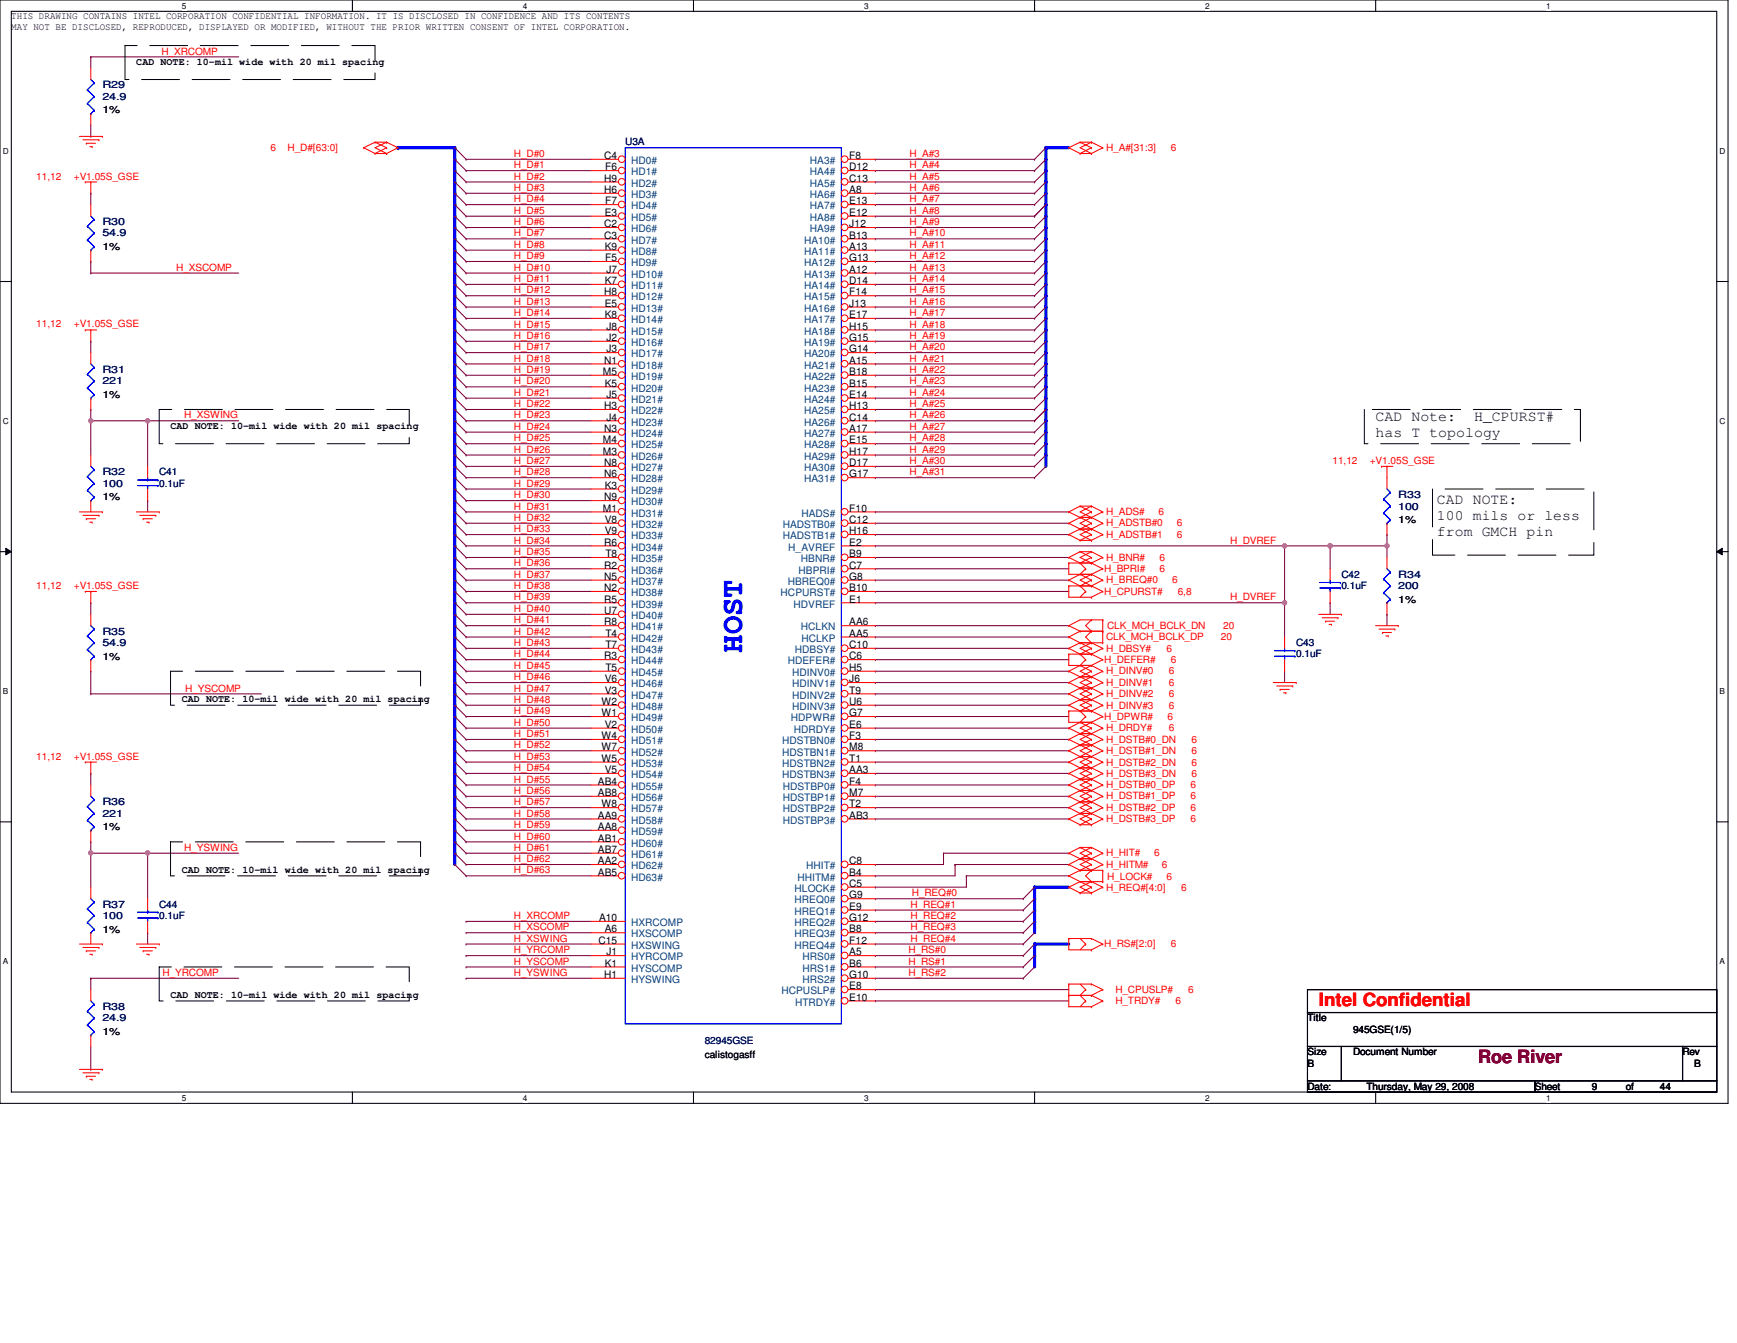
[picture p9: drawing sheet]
<svg xmlns="http://www.w3.org/2000/svg" width="279mm" height="216mm" viewBox="0 0 279 216" stroke-linecap="round" stroke-linejoin="round" font-family="sans-serif">
<defs><g id="words">
<text font-size="4.9" fill="#00f" x="119.4" y="104.9" transform="rotate(-90 119.4 104.9)">HOST</text>
<text font-size="2.9" fill="#f00" x="212.1" y="161.8">Intel Confidential</text>
<text font-size="2.9" fill="#7f0000" x="237.7" y="170.9">Roe River</text>
<g font-size="2.4">
<text x="221.3" y="67.7">CAD Note:</text>
<text x="221.3" y="70.3">has T topology</text>
<text x="237.1" y="67.7">H_CPURST#</text>
<text x="231.1" y="81.1">CAD NOTE:</text>
<text x="231.1" y="83.6">100 mils or less</text>
<text x="231.1" y="86.1">from GMCH pin</text>
</g>
<g font-size="1.7">
<text x="97.2" y="25.6">C4</text>
<text x="97.2" y="29.2">H9</text>
<text x="97.4" y="27.4">F6</text>
<text x="136.6" y="25.6">F8</text>
<text x="136.6" y="27.4">D12</text>
<text x="136.6" y="29.2">C13</text>
<text x="97.2" y="31">H6</text>
<text x="97.3" y="34.7">E3</text>
<text x="97.4" y="32.9">F7</text>
<text x="136.6" y="31">A8</text>
<text x="136.6" y="32.9">E13</text>
<text x="136.6" y="34.7">E12</text>
<text x="97.2" y="36.5">C2</text>
<text x="97.2" y="38.4">C3</text>
<text x="97.3" y="40.2">K9</text>
<text x="97.4" y="42">F5</text>
<text x="136.6" y="36.5">J12</text>
<text x="136.6" y="38.4">B13</text>
<text x="136.6" y="40.2">A13</text>
<text x="136.6" y="42">G13</text>
<text x="97.2" y="47.5">H8</text>
<text x="97.3" y="45.7">K7</text>
<text x="97.5" y="43.9">J7</text>
<text x="136.6" y="43.9">A12</text>
<text x="136.6" y="45.7">D14</text>
<text x="136.6" y="47.5">F14</text>
<text x="97.3" y="49.3">E5</text>
<text x="97.3" y="51.1">K8</text>
<text x="97.5" y="53">J8</text>
<text x="136.6" y="49.3">J13</text>
<text x="136.6" y="51.1">E17</text>
<text x="136.6" y="53">H15</text>
<text x="97.2" y="58.5">N1</text>
<text x="97.5" y="54.8">J2</text>
<text x="97.5" y="56.6">J3</text>
<text x="136.6" y="54.8">G15</text>
<text x="136.6" y="56.6">G14</text>
<text x="136.6" y="58.5">A15</text>
<text x="97" y="60.3">M5</text>
<text x="97.2" y="65.8">H3</text>
<text x="97.3" y="62.1">K5</text>
<text x="97.5" y="64">J5</text>
<text x="136.6" y="60.3">B18</text>
<text x="136.6" y="62.1">B15</text>
<text x="136.6" y="64">E14</text>
<text x="136.6" y="65.8">H13</text>
<text x="97" y="71.3">M4</text>
<text x="97.2" y="69.4">N3</text>
<text x="97.5" y="67.6">J4</text>
<text x="136.6" y="67.6">C14</text>
<text x="136.6" y="69.4">A17</text>
<text x="136.6" y="71.3">E15</text>
<text x="97" y="73.1">M3</text>
<text x="97.2" y="74.9">N8</text>
<text x="97.2" y="76.8">N6</text>
<text x="136.6" y="73.1">H17</text>
<text x="136.6" y="74.9">D17</text>
<text x="136.6" y="76.8">G17</text>
<text x="97" y="82.3">M1</text>
<text x="97.2" y="80.4">N9</text>
<text x="97.3" y="78.6">K3</text>
<text x="136.6" y="82.3">F10</text>
<text x="97.2" y="87.7">R6</text>
<text x="97.3" y="84.1">V8</text>
<text x="97.3" y="85.9">V9</text>
<text x="97.4" y="89.6">T8</text>
<text x="136.6" y="84.1">C12</text>
<text x="136.6" y="85.9">H16</text>
<text x="136.6" y="87.7">E2</text>
<text x="136.6" y="89.6">B9</text>
<text x="97.2" y="91.4">R2</text>
<text x="97.2" y="93.2">N5</text>
<text x="97.2" y="95">N2</text>
<text x="136.6" y="91.4">C7</text>
<text x="136.6" y="93.2">G8</text>
<text x="136.6" y="95">B10</text>
<text x="97.2" y="96.9">R5</text>
<text x="97.2" y="98.7">U7</text>
<text x="97.2" y="100.5">R8</text>
<text x="136.6" y="100.5">AA6</text>
<text x="136.6" y="96.9">E1</text>
<text x="97.2" y="106">R3</text>
<text x="97.4" y="102.4">T4</text>
<text x="97.4" y="104.2">T7</text>
<text x="97.4" y="107.9">T5</text>
<text x="136.6" y="102.4">AA5</text>
<text x="136.6" y="104.2">C10</text>
<text x="136.6" y="106">C6</text>
<text x="136.6" y="107.9">H5</text>
<text x="96.8" y="113.3">W2</text>
<text x="97.3" y="109.7">V6</text>
<text x="97.3" y="111.5">V3</text>
<text x="136.6" y="109.7">J6</text>
<text x="136.6" y="111.5">T9</text>
<text x="136.6" y="113.3">U6</text>
<text x="96.8" y="115.1">W1</text>
<text x="96.8" y="118.8">W4</text>
<text x="97.3" y="117">V2</text>
<text x="136.6" y="115.1">G7</text>
<text x="136.6" y="117">E6</text>
<text x="136.6" y="118.8">F3</text>
<text x="96.8" y="120.6">W7</text>
<text x="96.8" y="122.5">W5</text>
<text x="97.3" y="124.3">V5</text>
<text x="136.6" y="120.6">M8</text>
<text x="136.6" y="122.5">T1</text>
<text x="136.6" y="124.3">AA3</text>
<text x="96.2" y="126.2">AB4</text>
<text x="96.2" y="128">AB8</text>
<text x="96.2" y="131.6">AA9</text>
<text x="96.8" y="129.8">W8</text>
<text x="136.6" y="126.2">F4</text>
<text x="136.6" y="128">M7</text>
<text x="136.6" y="129.8">T2</text>
<text x="136.6" y="131.6">AB3</text>
<text x="96.2" y="133.4">AA8</text>
<text x="96.2" y="135.3">AB1</text>
<text x="96.2" y="137.1">AB7</text>
<text x="96.2" y="138.9">AA2</text>
<text x="96.2" y="140.8">AB5</text>
<text x="136.6" y="138.9">C8</text>
<text x="136.6" y="140.8">B4</text>
<text x="136.6" y="142.6">C5</text>
<text x="96.4" y="148.1">A10</text>
<text x="97.3" y="149.9">A6</text>
<text x="136.6" y="144.4">G9</text>
<text x="136.6" y="146.3">E9</text>
<text x="136.6" y="148.1">G12</text>
<text x="136.6" y="149.9">B8</text>
<text x="96.3" y="151.7">C15</text>
<text x="97.3" y="155.4">K1</text>
<text x="97.5" y="153.6">J1</text>
<text x="136.6" y="151.7">F12</text>
<text x="136.6" y="153.6">A5</text>
<text x="136.6" y="155.4">B6</text>
<text x="97.2" y="157.2">H1</text>
<text x="136.6" y="157.2">G10</text>
<text x="136.6" y="159">E8</text>
<text x="136.6" y="160.9">E10</text>
</g>
<g font-size="1.7" fill="#003f7f">
<text x="101.5" y="26.4">HD0#</text>
<text x="101.5" y="28.2">HD1#</text>
<text x="130.3" y="26.4">HA3#</text>
<text x="130.3" y="28.2">HA4#</text>
<text x="101.5" y="30">HD2#</text>
<text x="101.5" y="31.8">HD3#</text>
<text x="101.5" y="33.7">HD4#</text>
<text x="101.5" y="35.5">HD5#</text>
<text x="130.3" y="30">HA5#</text>
<text x="130.3" y="31.8">HA6#</text>
<text x="130.3" y="33.7">HA7#</text>
<text x="130.3" y="35.5">HA8#</text>
<text x="101.5" y="37.3">HD6#</text>
<text x="101.5" y="39.2">HD7#</text>
<text x="101.5" y="41">HD8#</text>
<text x="129.3" y="39.2">HA10#</text>
<text x="129.3" y="41">HA11#</text>
<text x="130.3" y="37.3">HA9#</text>
<text x="101.5" y="42.8">HD9#</text>
<text x="101.5" y="44.7">HD10#</text>
<text x="101.5" y="46.5">HD11#</text>
<text x="129.3" y="42.8">HA12#</text>
<text x="129.3" y="44.7">HA13#</text>
<text x="129.3" y="46.5">HA14#</text>
<text x="101.5" y="48.3">HD12#</text>
<text x="101.5" y="50.1">HD13#</text>
<text x="101.5" y="51.9">HD14#</text>
<text x="101.5" y="53.8">HD15#</text>
<text x="129.3" y="48.3">HA15#</text>
<text x="129.3" y="50.1">HA16#</text>
<text x="129.3" y="51.9">HA17#</text>
<text x="129.3" y="53.8">HA18#</text>
<text x="101.5" y="55.6">HD16#</text>
<text x="101.5" y="57.4">HD17#</text>
<text x="101.5" y="59.3">HD18#</text>
<text x="129.3" y="55.6">HA19#</text>
<text x="129.3" y="57.4">HA20#</text>
<text x="129.3" y="59.3">HA21#</text>
<text x="101.5" y="61.1">HD19#</text>
<text x="101.5" y="62.9">HD20#</text>
<text x="101.5" y="64.8">HD21#</text>
<text x="129.3" y="61.1">HA22#</text>
<text x="129.3" y="62.9">HA23#</text>
<text x="129.3" y="64.8">HA24#</text>
<text x="101.5" y="66.6">HD22#</text>
<text x="101.5" y="68.4">HD23#</text>
<text x="101.5" y="70.2">HD24#</text>
<text x="129.3" y="66.6">HA25#</text>
<text x="129.3" y="68.4">HA26#</text>
<text x="129.3" y="70.2">HA27#</text>
<text x="101.5" y="72.1">HD25#</text>
<text x="101.5" y="73.9">HD26#</text>
<text x="101.5" y="75.7">HD27#</text>
<text x="101.5" y="77.6">HD28#</text>
<text x="129.3" y="72.1">HA28#</text>
<text x="129.3" y="73.9">HA29#</text>
<text x="129.3" y="75.7">HA30#</text>
<text x="129.3" y="77.6">HA31#</text>
<text x="101.5" y="79.4">HD29#</text>
<text x="101.5" y="81.2">HD30#</text>
<text x="101.5" y="83.1">HD31#</text>
<text x="128.9" y="83.1">HADS#</text>
<text x="101.5" y="84.9">HD32#</text>
<text x="101.5" y="86.7">HD33#</text>
<text x="101.5" y="88.5">HD34#</text>
<text x="125.9" y="84.9">HADSTB0#</text>
<text x="125.9" y="86.7">HADSTB1#</text>
<text x="126.8" y="88.5">H_AVREF</text>
<text x="101.5" y="90.4">HD35#</text>
<text x="101.5" y="92.2">HD36#</text>
<text x="101.5" y="94">HD37#</text>
<text x="101.5" y="95.8">HD38#</text>
<text x="125.6" y="95.8">HCPURST#</text>
<text x="126.7" y="94">HBREQ0#</text>
<text x="128.4" y="92.2">HBPRI#</text>
<text x="128.8" y="90.4">HBNR#</text>
<text x="101.5" y="97.7">HD39#</text>
<text x="101.5" y="99.5">HD40#</text>
<text x="101.5" y="101.3">HD41#</text>
<text x="127.6" y="97.7">HDVREF</text>
<text x="128.8" y="101.3">HCLKN</text>
<text x="101.5" y="103.2">HD42#</text>
<text x="101.5" y="105">HD43#</text>
<text x="101.5" y="106.8">HD44#</text>
<text x="126.7" y="106.8">HDEFER#</text>
<text x="127.8" y="105">HDBSY#</text>
<text x="128.9" y="103.2">HCLKP</text>
<text x="101.5" y="108.7">HD45#</text>
<text x="101.5" y="110.5">HD46#</text>
<text x="101.5" y="112.3">HD47#</text>
<text x="127.4" y="108.7">HDINV0#</text>
<text x="127.4" y="110.5">HDINV1#</text>
<text x="127.4" y="112.3">HDINV2#</text>
<text x="101.5" y="114.1">HD48#</text>
<text x="101.5" y="116">HD49#</text>
<text x="101.5" y="117.8">HD50#</text>
<text x="101.5" y="119.6">HD51#</text>
<text x="125.8" y="119.6">HDSTBN0#</text>
<text x="127.2" y="116">HDPWR#</text>
<text x="127.4" y="114.1">HDINV3#</text>
<text x="127.7" y="117.8">HDRDY#</text>
<text x="101.5" y="121.5">HD52#</text>
<text x="101.5" y="123.3">HD53#</text>
<text x="101.5" y="125.1">HD54#</text>
<text x="125.8" y="121.5">HDSTBN1#</text>
<text x="125.8" y="123.3">HDSTBN2#</text>
<text x="125.8" y="125.1">HDSTBN3#</text>
<text x="101.5" y="127">HD55#</text>
<text x="101.5" y="128.8">HD56#</text>
<text x="101.5" y="130.6">HD57#</text>
<text x="125.9" y="127">HDSTBP0#</text>
<text x="125.9" y="128.8">HDSTBP1#</text>
<text x="125.9" y="130.6">HDSTBP2#</text>
<text x="101.5" y="132.4">HD58#</text>
<text x="101.5" y="134.2">HD59#</text>
<text x="101.5" y="136.1">HD60#</text>
<text x="101.5" y="137.9">HD61#</text>
<text x="125.9" y="132.4">HDSTBP3#</text>
<text x="101.5" y="139.7">HD62#</text>
<text x="101.5" y="141.6">HD63#</text>
<text x="127.8" y="143.4">HLOCK#</text>
<text x="128.3" y="141.6">HHITM#</text>
<text x="129.7" y="139.7">HHIT#</text>
<text x="101.5" y="148.9">HXRCOMP</text>
<text x="127.8" y="145.2">HREQ0#</text>
<text x="127.8" y="147.1">HREQ1#</text>
<text x="127.8" y="148.9">HREQ2#</text>
<text x="101.5" y="150.7">HXSCOMP</text>
<text x="101.5" y="152.5">HXSWING</text>
<text x="101.5" y="154.4">HYRCOMP</text>
<text x="127.8" y="150.7">HREQ3#</text>
<text x="127.8" y="152.5">HREQ4#</text>
<text x="129.1" y="154.4">HRS0#</text>
<text x="101.5" y="156.2">HYSCOMP</text>
<text x="101.5" y="158">HYSWING</text>
<text x="125.7" y="159.9">HCPUSLP#</text>
<text x="127.9" y="161.7">HTRDY#</text>
<text x="129.1" y="156.2">HRS1#</text>
<text x="129.1" y="158">HRS2#</text>
</g>
<g font-size="1.6">
<text x="1.8" y="4.8">MAY NOT BE DISCLOSED, REPRODUCED, DISPLAYED OR MODIFIED, WITHOUT THE PRIOR WRITTEN CONSENT OF INTEL CORPORATION.</text>
<text x="1.8" y="3.1">THIS DRAWING CONTAINS INTEL CORPORATION CONFIDENTIAL INFORMATION. IT IS DISCLOSED IN CONFIDENCE AND ITS CONTENTS</text>
<text x="21.9" y="10.5">CAD NOTE: 10-mil wide with 20 mil spacing</text>
<text x="16.5" y="18.2">1%</text>
<text x="16.5" y="40.2">1%</text>
<text x="16.5" y="64">1%</text>
<text x="27.4" y="69">CAD NOTE: 10-mil wide with 20 mil spacing</text>
<text x="16.5" y="80.4">1%</text>
<text x="224.9" y="84.1">1%</text>
<text x="224.9" y="96.9">1%</text>
<text x="16.5" y="106">1%</text>
<text x="29.3" y="112.9">CAD NOTE: 10-mil wide with 20 mil spacing</text>
<text x="16.5" y="133.5">1%</text>
<text x="29.3" y="140.3">CAD NOTE: 10-mil wide with 20 mil spacing</text>
<text x="16.5" y="149.9">1%</text>
<text x="27.4" y="160.4">CAD NOTE: 10-mil wide with 20 mil spacing</text>
<text x="16.5" y="166.4">1%</text>
<text x="210.3" y="164.2">Title</text>
<text x="217.6" y="166">945GSE(1/5)</text>
<text x="113.4" y="170.1">calistogasff</text>
<text x="210.3" y="171.5">B</text>
<text x="210.3" y="169.7">Size</text>
<text x="217.6" y="169.7">Document Number</text>
<text x="270.6" y="169.7">Rev</text>
<text x="272.5" y="171.5">B</text>
<text x="210.3" y="175.2">Date:</text>
<text x="219.8" y="175.2">Thursday, May 29, 2008</text>
<text x="246.9" y="175.2">Sheet</text>
<text x="256" y="175.2">9</text>
<text x="261.5" y="175.2">of</text>
<text x="267" y="175.2">44</text>
</g>
<g font-size="1.6" fill="#f00">
<text x="26" y="8.8">H_XRCOMP</text>
<text x="5.8" y="28.9">11,12</text>
<text x="11.9" y="28.9">+V1.05S_GSE</text>
<text x="43.5" y="24.3">6</text>
<text x="46.3" y="24.3">H_D#[63:0]</text>
<text x="82.7" y="28.9">H_D#2</text>
<text x="82.7" y="25.2">H_D#0</text>
<text x="82.7" y="27.1">H_D#1</text>
<text x="146.3" y="25.2">H_A#3</text>
<text x="146.3" y="28.9">H_A#5</text>
<text x="146.3" y="27.1">H_A#4</text>
<text x="177.9" y="24.3">H_A#[31:3]</text>
<text x="188.3" y="24.3">6</text>
<text x="82.7" y="32.5">H_D#4</text>
<text x="82.7" y="34.4">H_D#5</text>
<text x="82.7" y="30.7">H_D#3</text>
<text x="146.3" y="34.4">H_A#8</text>
<text x="146.3" y="32.5">H_A#7</text>
<text x="146.3" y="30.7">H_A#6</text>
<text x="82.7" y="41.7">H_D#9</text>
<text x="82.7" y="39.8">H_D#8</text>
<text x="82.7" y="38">H_D#7</text>
<text x="82.7" y="36.2">H_D#6</text>
<text x="146.3" y="39.8">H_A#11</text>
<text x="146.3" y="38">H_A#10</text>
<text x="146.3" y="36.2">H_A#9</text>
<text x="146.3" y="41.7">H_A#12</text>
<text x="28.4" y="43.5">H_XSCOMP</text>
<text x="82.7" y="43.5">H_D#10</text>
<text x="82.7" y="47.2">H_D#12</text>
<text x="82.7" y="45.3">H_D#11</text>
<text x="146.3" y="43.5">H_A#13</text>
<text x="146.3" y="47.2">H_A#15</text>
<text x="146.3" y="45.3">H_A#14</text>
<text x="5.8" y="52.6">11,12</text>
<text x="11.9" y="52.6">+V1.05S_GSE</text>
<text x="82.7" y="50.8">H_D#14</text>
<text x="82.7" y="49">H_D#13</text>
<text x="82.7" y="52.7">H_D#15</text>
<text x="146.3" y="49">H_A#16</text>
<text x="146.3" y="50.8">H_A#17</text>
<text x="146.3" y="52.7">H_A#18</text>
<text x="82.7" y="54.5">H_D#16</text>
<text x="82.7" y="59.9">H_D#19</text>
<text x="82.7" y="56.3">H_D#17</text>
<text x="82.7" y="58.1">H_D#18</text>
<text x="146.3" y="54.5">H_A#19</text>
<text x="146.3" y="58.1">H_A#21</text>
<text x="146.3" y="56.3">H_A#20</text>
<text x="146.3" y="59.9">H_A#22</text>
<text x="82.7" y="65.4">H_D#22</text>
<text x="82.7" y="61.8">H_D#20</text>
<text x="82.7" y="63.6">H_D#21</text>
<text x="146.3" y="65.4">H_A#25</text>
<text x="146.3" y="61.8">H_A#23</text>
<text x="146.3" y="63.6">H_A#24</text>
<text x="29.6" y="67.3">H_XSWING</text>
<text x="82.7" y="69.1">H_D#24</text>
<text x="82.7" y="67.3">H_D#23</text>
<text x="82.7" y="71">H_D#25</text>
<text x="146.3" y="69.1">H_A#27</text>
<text x="146.3" y="67.3">H_A#26</text>
<text x="146.3" y="71">H_A#28</text>
<text x="82.7" y="72.8">H_D#26</text>
<text x="82.7" y="74.6">H_D#27</text>
<text x="82.7" y="76.4">H_D#28</text>
<text x="146.3" y="74.6">H_A#30</text>
<text x="146.3" y="72.8">H_A#29</text>
<text x="146.3" y="76.4">H_A#31</text>
<text x="214.3" y="74.6">11,12</text>
<text x="220.3" y="74.6">+V1.05S_GSE</text>
<text x="82.7" y="83.7">H_D#32</text>
<text x="82.7" y="81.9">H_D#31</text>
<text x="82.7" y="78.2">H_D#29</text>
<text x="82.7" y="80.1">H_D#30</text>
<text x="177.9" y="82.8">H_ADS#</text>
<text x="186.4" y="82.8">6</text>
<text x="82.7" y="89.2">H_D#35</text>
<text x="82.7" y="87.4">H_D#34</text>
<text x="82.7" y="85.6">H_D#33</text>
<text x="177.9" y="86.5">H_ADSTB#1</text>
<text x="177.9" y="84.6">H_ADSTB#0</text>
<text x="189.3" y="86.5">6</text>
<text x="189.3" y="84.6">6</text>
<text x="197.9" y="87.4">H_DVREF</text>
<text x="5.8" y="94.7">11,12</text>
<text x="11.9" y="94.7">+V1.05S_GSE</text>
<text x="82.7" y="92.9">H_D#37</text>
<text x="82.7" y="91.1">H_D#36</text>
<text x="82.7" y="94.7">H_D#38</text>
<text x="177.6" y="91.9">H_BPRI#</text>
<text x="177.6" y="95.6">H_CPURST#</text>
<text x="177.9" y="90.1">H_BNR#</text>
<text x="177.9" y="93.8">H_BREQ#0</text>
<text x="186.5" y="90.1">6</text>
<text x="186.5" y="91.9">6</text>
<text x="188.6" y="93.8">6</text>
<text x="189.4" y="95.6">6,8</text>
<text x="82.7" y="98.4">H_D#40</text>
<text x="82.7" y="96.5">H_D#39</text>
<text x="82.7" y="100.2">H_D#41</text>
<text x="178.1" y="101.1">CLK_MCH_BCLK_DN</text>
<text x="196.8" y="101.1">20</text>
<text x="197.9" y="96.5">H_DVREF</text>
<text x="82.7" y="105.7">H_D#44</text>
<text x="82.7" y="103.8">H_D#43</text>
<text x="82.7" y="107.5">H_D#45</text>
<text x="82.7" y="102">H_D#42</text>
<text x="177.6" y="106.6">H_DEFER#</text>
<text x="177.9" y="104.8">H_DBSY#</text>
<text x="177.9" y="102.9">CLK_MCH_BCLK_DP</text>
<text x="187.6" y="104.8">6</text>
<text x="188.3" y="106.6">6</text>
<text x="196.4" y="102.9">20</text>
<text x="29.8" y="111.2">H_YSCOMP</text>
<text x="82.7" y="111.2">H_D#47</text>
<text x="82.7" y="109.3">H_D#46</text>
<text x="82.7" y="113">H_D#48</text>
<text x="177.9" y="108.4">H_DINV#0</text>
<text x="177.9" y="110.2">H_DINV#1</text>
<text x="177.9" y="112.1">H_DINV#2</text>
<text x="177.9" y="113.9">H_DINV#3</text>
<text x="188" y="108.4">6</text>
<text x="188" y="110.2">6</text>
<text x="188" y="112.1">6</text>
<text x="188" y="113.9">6</text>
<text x="82.7" y="118.5">H_D#51</text>
<text x="82.7" y="116.7">H_D#50</text>
<text x="82.7" y="114.8">H_D#49</text>
<text x="177.6" y="115.7">H_DPWR#</text>
<text x="177.9" y="117.6">H_DRDY#</text>
<text x="177.9" y="119.4">H_DSTB#0_DN</text>
<text x="187.8" y="115.7">6</text>
<text x="188" y="117.6">6</text>
<text x="191.6" y="119.4">6</text>
<text x="5.8" y="122.1">11,12</text>
<text x="11.9" y="122.1">+V1.05S_GSE</text>
<text x="82.7" y="122.1">H_D#53</text>
<text x="82.7" y="120.3">H_D#52</text>
<text x="82.7" y="125.8">H_D#55</text>
<text x="82.7" y="124">H_D#54</text>
<text x="177.9" y="121.2">H_DSTB#1_DN</text>
<text x="177.9" y="123.1">H_DSTB#2_DN</text>
<text x="177.9" y="124.9">H_DSTB#3_DN</text>
<text x="191.6" y="121.2">6</text>
<text x="191.6" y="123.1">6</text>
<text x="191.6" y="124.9">6</text>
<text x="82.7" y="129.5">H_D#57</text>
<text x="82.7" y="131.3">H_D#58</text>
<text x="82.7" y="127.6">H_D#56</text>
<text x="177.9" y="126.7">H_DSTB#0_DP</text>
<text x="177.9" y="128.5">H_DSTB#1_DP</text>
<text x="177.9" y="130.3">H_DSTB#2_DP</text>
<text x="191.5" y="126.7">6</text>
<text x="191.5" y="128.5">6</text>
<text x="191.5" y="130.3">6</text>
<text x="29.6" y="136.8">H_YSWING</text>
<text x="82.7" y="133.1">H_D#59</text>
<text x="82.7" y="135">H_D#60</text>
<text x="82.7" y="136.8">H_D#61</text>
<text x="177.9" y="137.7">H_HIT#</text>
<text x="177.9" y="132.2">H_DSTB#3_DP</text>
<text x="185.6" y="137.7">6</text>
<text x="191.5" y="132.2">6</text>
<text x="82.7" y="138.6">H_D#62</text>
<text x="82.7" y="140.4">H_D#63</text>
<text x="177.9" y="143.2">H_REQ#[4:0]</text>
<text x="177.9" y="139.5">H_HITM#</text>
<text x="178.1" y="141.5">H_LOCK#</text>
<text x="186.9" y="139.5">6</text>
<text x="187.6" y="141.5">6</text>
<text x="190" y="143.2">6</text>
<text x="82.7" y="147.7">H_XRCOMP</text>
<text x="82.7" y="149.6">H_XSCOMP</text>
<text x="146.5" y="145.9">H_REQ#1</text>
<text x="146.5" y="149.6">H_REQ#3</text>
<text x="146.5" y="147.7">H_REQ#2</text>
<text x="146.7" y="144.1">H_REQ#0</text>
<text x="82.7" y="155.1">H_YSCOMP</text>
<text x="82.7" y="153.2">H_YRCOMP</text>
<text x="82.7" y="151.4">H_XSWING</text>
<text x="146.1" y="155.1">H_RS#1</text>
<text x="146.1" y="153.2">H_RS#0</text>
<text x="146.5" y="151.4">H_REQ#4</text>
<text x="177.6" y="152.3">H_RS#[2:0]</text>
<text x="188.3" y="152.3">6</text>
<text x="26.2" y="156.9">H_YRCOMP</text>
<text x="82.7" y="156.9">H_YSWING</text>
<text x="146.1" y="156.9">H_RS#2</text>
<text x="179.4" y="161.5">H_TRDY#</text>
<text x="179.4" y="159.6">H_CPUSLP#</text>
<text x="189.1" y="161.5">6</text>
<text x="191.1" y="159.6">6</text>
</g>
<g font-size="1.6" fill="#00007f">
<text x="16.5" y="14.2">R29</text>
<text x="16.5" y="16">24.9</text>
<text x="100.6" y="23.4">U3A</text>
<text x="16.5" y="36.2">R30</text>
<text x="16.5" y="38">54.9</text>
<text x="16.5" y="59.9">R31</text>
<text x="16.5" y="61.8">221</text>
<text x="16.5" y="76.4">R32</text>
<text x="25.6" y="76.4">C41</text>
<text x="16.5" y="78.2">100</text>
<text x="25.6" y="78.2">0.1uF</text>
<text x="224.9" y="80.1">R33</text>
<text x="224.9" y="81.9">100</text>
<text x="215.8" y="92.9">C42</text>
<text x="215.8" y="94.7">0.1uF</text>
<text x="224.9" y="92.9">R34</text>
<text x="224.9" y="94.7">200</text>
<text x="16.5" y="102">R35</text>
<text x="16.5" y="103.8">54.9</text>
<text x="208.5" y="103.8">C43</text>
<text x="208.5" y="105.7">0.1uF</text>
<text x="16.5" y="129.5">R36</text>
<text x="16.5" y="131.3">221</text>
<text x="16.5" y="145.9">R37</text>
<text x="16.5" y="147.7">100</text>
<text x="25.6" y="145.9">C44</text>
<text x="25.6" y="147.7">0.1uF</text>
<text x="16.5" y="162.3">R38</text>
<text x="16.5" y="164.2">24.9</text>
<text x="113.4" y="167.9">82945GSE</text>
</g>
<g font-size="1.3">
<text x="29.3" y="1.4">5</text>
<text x="84.1" y="1.4">4</text>
<text x="139" y="1.4">3</text>
<text x="193.8" y="1.4">2</text>
<text x="248.7" y="1.4">1</text>
<text x=".5" y="24.7">D</text>
<text x="276.6" y="24.7">D</text>
<text x=".5" y="68.2">C</text>
<text x="276.6" y="68.2">C</text>
<text x=".5" y="111.6">B</text>
<text x="276.6" y="111.6">B</text>
<text x=".5" y="155">A</text>
<text x="276.6" y="155">A</text>
<text x="29.3" y="177">5</text>
<text x="84.1" y="177">4</text>
<text x="139" y="177">3</text>
<text x="193.8" y="177">2</text>
<text x="248.7" y="177">1</text>
</g>
</g></defs>
<path d="M0 0h278v177.4h-278zM1.8 1.8h274.3v173.8h-274.3z" fill="none" stroke="#000" stroke-width=".17"/>
<g fill="#fff">
<path d="M29.3 .2h.7v1.5h-.7z"/>
<path d="M29.3 175.8h.7v1.4h-.7z"/>
</g>
<path d="M56.7 0v1.8M56.7 175.6v1.8" fill="none" stroke="#000" stroke-width=".17"/>
<g fill="#fff">
<path d="M84.1 .2h.7v1.5h-.7z"/>
<path d="M84.1 175.8h.7v1.4h-.7z"/>
</g>
<path d="M111.5 0v1.8M111.5 175.6v1.8" fill="none" stroke="#000" stroke-width=".17"/>
<g fill="#fff">
<path d="M139 .2h.7v1.5h-.7z"/>
<path d="M139 175.8h.7v1.4h-.7z"/>
</g>
<path d="M166.4 0v1.8M166.4 175.6v1.8" fill="none" stroke="#000" stroke-width=".17"/>
<g fill="#fff">
<path d="M193.8 .2h.8v1.5h-.8z"/>
<path d="M193.8 175.8h.8v1.4h-.8z"/>
</g>
<path d="M221.3 0v1.8M221.3 175.6v1.8" fill="none" stroke="#000" stroke-width=".17"/>
<g fill="#fff">
<path d="M248.7 .2h.7v1.5h-.7z"/>
<path d="M248.7 175.8h.7v1.4h-.7z"/>
<path d="M.5 23.5h.9v1.5h-.9z"/>
<path d="M276.6 23.5h.9v1.5h-.9z"/>
<path d="M.5 67h.9v1.5h-.9z"/>
<path d="M276.6 67h.9v1.5h-.9z"/>
</g>
<path d="M0 45.3h1.8M276.1 45.3h1.9" fill="none" stroke="#000" stroke-width=".17"/>
<g fill="#fff">
<path d="M.5 110.4h.8v1.5h-.8z"/>
<path d="M276.6 110.4h.9v1.5h-.9z"/>
</g>
<path d="M0 88.7h1.8M276.1 88.7h1.9" fill="none" stroke="#000" stroke-width=".17"/>
<path d="M.9 88.1l.9 .6-.9 .5zM276.1 88.7l.9-.6v1.1z" fill="#000"/>
<path d="M.9 88.1l.9 .6-.9 .5zM276.1 88.7l.9-.6v1.1z" fill="none" stroke="#000" stroke-width=".16"/>
<g fill="#fff">
<path d="M.5 153.8h.8v1.5h-.8z"/>
<path d="M276.6 153.8h.8v1.5h-.8z"/>
</g>
<path d="M0 132.1h1.8M276.1 132.1h1.9" fill="none" stroke="#000" stroke-width=".17"/>
<path d="M140.8 100.6h.1M140.8 100.6h31.1M153.6 139h.1M153.6 139v1.8M153.6 139h18.3M155.4 140.8h.1M155.4 140.8v1.8M155.4 140.8h16.5" fill="none" stroke="#7f003f" stroke-width=".17"/>
<path d="M168.2 73.2v1.8" fill="none" stroke="#00f" stroke-width=".51"/>
<circle cx="168.2" cy="73.2" r=".25" fill="#00f"/>
<path d="M140.8 96.9h.1M140.8 96.9h65.8M140.8 102.4h.1M140.8 102.4h31.1" fill="none" stroke="#7f003f" stroke-width=".17"/>
<circle cx="206.6" cy="96.9" r=".34" fill="#f0f"/>
<circle cx="206.6" cy="96.9" r=".34" fill="none" stroke="#f0f" stroke-width=".17"/>
<path d="M140.8 104.2h.1M140.8 104.2h31.1M206.6 107.9h.1M206.6 107.9v1.8" fill="none" stroke="#7f003f" stroke-width=".17"/>
<path d="M73.2 27.4v1.9" fill="none" stroke="#00f" stroke-width=".51"/>
<circle cx="73.2" cy="27.4" r=".25" fill="#00f"/>
<path d="M73.2 25.6v1.8" fill="none" stroke="#00f" stroke-width=".51"/>
<circle cx="73.2" cy="25.6" r=".25" fill="#00f"/>
<path d="M73.2 23.7v1.9" fill="none" stroke="#00f" stroke-width=".51"/>
<circle cx="73.2" cy="23.7" r=".25" fill="#00f"/>
<path d="M73.2 31.1v1.8" fill="none" stroke="#00f" stroke-width=".51"/>
<circle cx="73.2" cy="31.1" r=".25" fill="#00f"/>
<path d="M73.2 29.3v1.8" fill="none" stroke="#00f" stroke-width=".51"/>
<circle cx="73.2" cy="29.3" r=".25" fill="#00f"/>
<path d="M73.2 34.8v1.8" fill="none" stroke="#00f" stroke-width=".51"/>
<circle cx="73.2" cy="34.8" r=".25" fill="#00f"/>
<path d="M73.2 32.9v1.9" fill="none" stroke="#00f" stroke-width=".51"/>
<circle cx="73.2" cy="32.9" r=".25" fill="#00f"/>
<path d="M73.2 45.7v1.8" fill="none" stroke="#00f" stroke-width=".51"/>
<circle cx="73.2" cy="45.7" r=".25" fill="#00f"/>
<path d="M73.2 36.6v1.8" fill="none" stroke="#00f" stroke-width=".51"/>
<circle cx="73.2" cy="36.6" r=".25" fill="#00f"/>
<path d="M73.2 40.2v1.8" fill="none" stroke="#00f" stroke-width=".51"/>
<circle cx="73.2" cy="40.2" r=".25" fill="#00f"/>
<path d="M73.2 38.4v1.8" fill="none" stroke="#00f" stroke-width=".51"/>
<circle cx="73.2" cy="38.4" r=".25" fill="#00f"/>
<path d="M73.2 43.9v1.8" fill="none" stroke="#00f" stroke-width=".51"/>
<circle cx="73.2" cy="43.9" r=".25" fill="#00f"/>
<path d="M73.2 42v1.9" fill="none" stroke="#00f" stroke-width=".51"/>
<circle cx="73.2" cy="42" r=".25" fill="#00f"/>
<path d="M73.2 49.4v1.8" fill="none" stroke="#00f" stroke-width=".51"/>
<circle cx="73.2" cy="49.4" r=".25" fill="#00f"/>
<path d="M73.2 47.5v1.9" fill="none" stroke="#00f" stroke-width=".51"/>
<circle cx="73.2" cy="47.5" r=".25" fill="#00f"/>
<path d="M73.2 58.5v1.8" fill="none" stroke="#00f" stroke-width=".51"/>
<circle cx="73.2" cy="58.5" r=".25" fill="#00f"/>
<path d="M73.2 53v1.9" fill="none" stroke="#00f" stroke-width=".51"/>
<circle cx="73.2" cy="53" r=".25" fill="#00f"/>
<path d="M73.2 51.2v1.8" fill="none" stroke="#00f" stroke-width=".51"/>
<circle cx="73.2" cy="51.2" r=".25" fill="#00f"/>
<path d="M73.2 56.7v1.8" fill="none" stroke="#00f" stroke-width=".51"/>
<circle cx="73.2" cy="56.7" r=".25" fill="#00f"/>
<path d="M73.2 54.9v1.8" fill="none" stroke="#00f" stroke-width=".51"/>
<circle cx="73.2" cy="54.9" r=".25" fill="#00f"/>
<path d="M73.2 62.2v1.8" fill="none" stroke="#00f" stroke-width=".51"/>
<circle cx="73.2" cy="62.2" r=".25" fill="#00f"/>
<path d="M73.2 60.3v1.9" fill="none" stroke="#00f" stroke-width=".51"/>
<circle cx="73.2" cy="60.3" r=".25" fill="#00f"/>
<path d="M73.2 64v1.8" fill="none" stroke="#00f" stroke-width=".51"/>
<circle cx="73.2" cy="64" r=".25" fill="#00f"/>
<path d="M73.2 76.8v1.8" fill="none" stroke="#00f" stroke-width=".51"/>
<circle cx="73.2" cy="76.8" r=".25" fill="#00f"/>
<path d="M73.2 67.6v1.9" fill="none" stroke="#00f" stroke-width=".51"/>
<circle cx="73.2" cy="67.6" r=".25" fill="#00f"/>
<path d="M73.2 65.8v1.8" fill="none" stroke="#00f" stroke-width=".51"/>
<circle cx="73.2" cy="65.8" r=".25" fill="#00f"/>
<path d="M73.2 71.3v1.9" fill="none" stroke="#00f" stroke-width=".51"/>
<circle cx="73.2" cy="71.3" r=".25" fill="#00f"/>
<path d="M73.2 69.5v1.8" fill="none" stroke="#00f" stroke-width=".51"/>
<circle cx="73.2" cy="69.5" r=".25" fill="#00f"/>
<path d="M73.2 75v1.8" fill="none" stroke="#00f" stroke-width=".51"/>
<circle cx="73.2" cy="75" r=".25" fill="#00f"/>
<path d="M73.2 73.2v1.8" fill="none" stroke="#00f" stroke-width=".51"/>
<circle cx="73.2" cy="73.2" r=".25" fill="#00f"/>
<path d="M73.2 78.6v1.9" fill="none" stroke="#00f" stroke-width=".51"/>
<circle cx="73.2" cy="78.6" r=".25" fill="#00f"/>
<path d="M73.2 89.6v1.8" fill="none" stroke="#00f" stroke-width=".51"/>
<circle cx="73.2" cy="89.6" r=".25" fill="#00f"/>
<path d="M73.2 80.5v1.8" fill="none" stroke="#00f" stroke-width=".51"/>
<circle cx="73.2" cy="80.5" r=".25" fill="#00f"/>
<path d="M73.2 84.1v1.8" fill="none" stroke="#00f" stroke-width=".51"/>
<circle cx="73.2" cy="84.1" r=".25" fill="#00f"/>
<path d="M73.2 82.3v1.8" fill="none" stroke="#00f" stroke-width=".51"/>
<circle cx="73.2" cy="82.3" r=".25" fill="#00f"/>
<path d="M223.1 98.8h.1M223.1 98.8v1.8" fill="none" stroke="#7f003f" stroke-width=".17"/>
<path d="M73.2 87.8v1.8" fill="none" stroke="#00f" stroke-width=".51"/>
<circle cx="73.2" cy="87.8" r=".25" fill="#00f"/>
<path d="M73.2 85.9v1.9" fill="none" stroke="#00f" stroke-width=".51"/>
<circle cx="73.2" cy="85.9" r=".25" fill="#00f"/>
<path d="M73.2 93.3v1.8" fill="none" stroke="#00f" stroke-width=".51"/>
<circle cx="73.2" cy="93.3" r=".25" fill="#00f"/>
<path d="M73.2 91.4v1.9" fill="none" stroke="#00f" stroke-width=".51"/>
<circle cx="73.2" cy="91.4" r=".25" fill="#00f"/>
<path d="M73.2 107.9v1.8" fill="none" stroke="#00f" stroke-width=".51"/>
<circle cx="73.2" cy="107.9" r=".25" fill="#00f"/>
<path d="M73.2 98.8v1.8" fill="none" stroke="#00f" stroke-width=".51"/>
<circle cx="73.2" cy="98.8" r=".25" fill="#00f"/>
<path d="M73.2 96.9v1.9" fill="none" stroke="#00f" stroke-width=".51"/>
<circle cx="73.2" cy="96.9" r=".25" fill="#00f"/>
<path d="M73.2 95.1v1.8" fill="none" stroke="#00f" stroke-width=".51"/>
<circle cx="73.2" cy="95.1" r=".25" fill="#00f"/>
<path d="M73.2 102.4v1.8" fill="none" stroke="#00f" stroke-width=".51"/>
<circle cx="73.2" cy="102.4" r=".25" fill="#00f"/>
<path d="M73.2 100.6v1.8" fill="none" stroke="#00f" stroke-width=".51"/>
<circle cx="73.2" cy="100.6" r=".25" fill="#00f"/>
<path d="M73.2 106v1.9" fill="none" stroke="#00f" stroke-width=".51"/>
<circle cx="73.2" cy="106" r=".25" fill="#00f"/>
<path d="M73.2 104.2v1.8" fill="none" stroke="#00f" stroke-width=".51"/>
<circle cx="73.2" cy="104.2" r=".25" fill="#00f"/>
<path d="M73.2 109.7v1.8" fill="none" stroke="#00f" stroke-width=".51"/>
<circle cx="73.2" cy="109.7" r=".25" fill="#00f"/>
<path d="M73.2 120.7v1.8" fill="none" stroke="#00f" stroke-width=".51"/>
<circle cx="73.2" cy="120.7" r=".25" fill="#00f"/>
<path d="M73.2 111.5v1.9" fill="none" stroke="#00f" stroke-width=".51"/>
<circle cx="73.2" cy="111.5" r=".25" fill="#00f"/>
<path d="M73.2 115.2v1.9" fill="none" stroke="#00f" stroke-width=".51"/>
<circle cx="73.2" cy="115.2" r=".25" fill="#00f"/>
<path d="M73.2 113.4v1.8" fill="none" stroke="#00f" stroke-width=".51"/>
<circle cx="73.2" cy="113.4" r=".25" fill="#00f"/>
<path d="M73.2 118.9v1.8" fill="none" stroke="#00f" stroke-width=".51"/>
<circle cx="73.2" cy="118.9" r=".25" fill="#00f"/>
<path d="M73.2 117.1v1.8" fill="none" stroke="#00f" stroke-width=".51"/>
<circle cx="73.2" cy="117.1" r=".25" fill="#00f"/>
<path d="M73.2 124.3v1.9" fill="none" stroke="#00f" stroke-width=".51"/>
<circle cx="73.2" cy="124.3" r=".25" fill="#00f"/>
<path d="M73.2 122.5v1.8" fill="none" stroke="#00f" stroke-width=".51"/>
<circle cx="73.2" cy="122.5" r=".25" fill="#00f"/>
<path d="M73.2 129.8v1.9" fill="none" stroke="#00f" stroke-width=".51"/>
<circle cx="73.2" cy="129.8" r=".25" fill="#00f"/>
<path d="M73.2 128v1.8" fill="none" stroke="#00f" stroke-width=".51"/>
<circle cx="73.2" cy="128" r=".25" fill="#00f"/>
<path d="M73.2 126.2v1.8" fill="none" stroke="#00f" stroke-width=".51"/>
<circle cx="73.2" cy="126.2" r=".25" fill="#00f"/>
<path d="M73.2 133.5v1.8" fill="none" stroke="#00f" stroke-width=".51"/>
<circle cx="73.2" cy="133.5" r=".25" fill="#00f"/>
<path d="M73.2 131.7v1.8" fill="none" stroke="#00f" stroke-width=".51"/>
<circle cx="73.2" cy="131.7" r=".25" fill="#00f"/>
<path d="M73.2 135.3v1.9" fill="none" stroke="#00f" stroke-width=".51"/>
<circle cx="73.2" cy="135.3" r=".25" fill="#00f"/>
<path d="M168.2 27.4v1.9" fill="none" stroke="#00f" stroke-width=".51"/>
<circle cx="168.2" cy="27.4" r=".25" fill="#00f"/>
<path d="M168.2 25.6v1.8" fill="none" stroke="#00f" stroke-width=".51"/>
<circle cx="168.2" cy="25.6" r=".25" fill="#00f"/>
<path d="M168.2 23.7v1.9" fill="none" stroke="#00f" stroke-width=".51"/>
<circle cx="168.2" cy="23.7" r=".25" fill="#00f"/>
<path d="M168.2 31.1v1.8" fill="none" stroke="#00f" stroke-width=".51"/>
<circle cx="168.2" cy="31.1" r=".25" fill="#00f"/>
<path d="M168.2 29.3v1.8" fill="none" stroke="#00f" stroke-width=".51"/>
<circle cx="168.2" cy="29.3" r=".25" fill="#00f"/>
<path d="M168.2 34.8v1.8" fill="none" stroke="#00f" stroke-width=".51"/>
<circle cx="168.2" cy="34.8" r=".25" fill="#00f"/>
<path d="M168.2 32.9v1.9" fill="none" stroke="#00f" stroke-width=".51"/>
<circle cx="168.2" cy="32.9" r=".25" fill="#00f"/>
<path d="M168.2 36.6v1.8" fill="none" stroke="#00f" stroke-width=".51"/>
<circle cx="168.2" cy="36.6" r=".25" fill="#00f"/>
<path d="M168.2 49.4v1.8" fill="none" stroke="#00f" stroke-width=".51"/>
<circle cx="168.2" cy="49.4" r=".25" fill="#00f"/>
<path d="M168.2 40.2v1.8" fill="none" stroke="#00f" stroke-width=".51"/>
<circle cx="168.2" cy="40.2" r=".25" fill="#00f"/>
<path d="M168.2 38.4v1.8" fill="none" stroke="#00f" stroke-width=".51"/>
<circle cx="168.2" cy="38.4" r=".25" fill="#00f"/>
<path d="M168.2 43.9v1.8" fill="none" stroke="#00f" stroke-width=".51"/>
<circle cx="168.2" cy="43.9" r=".25" fill="#00f"/>
<path d="M168.2 42v1.9" fill="none" stroke="#00f" stroke-width=".51"/>
<circle cx="168.2" cy="42" r=".25" fill="#00f"/>
<path d="M168.2 47.5v1.9" fill="none" stroke="#00f" stroke-width=".51"/>
<circle cx="168.2" cy="47.5" r=".25" fill="#00f"/>
<path d="M168.2 45.7v1.8" fill="none" stroke="#00f" stroke-width=".51"/>
<circle cx="168.2" cy="45.7" r=".25" fill="#00f"/>
<path d="M168.2 58.5v1.8" fill="none" stroke="#00f" stroke-width=".51"/>
<circle cx="168.2" cy="58.5" r=".25" fill="#00f"/>
<path d="M168.2 53v1.9" fill="none" stroke="#00f" stroke-width=".51"/>
<circle cx="168.2" cy="53" r=".25" fill="#00f"/>
<path d="M168.2 51.2v1.8" fill="none" stroke="#00f" stroke-width=".51"/>
<circle cx="168.2" cy="51.2" r=".25" fill="#00f"/>
<path d="M168.2 56.7v1.8" fill="none" stroke="#00f" stroke-width=".51"/>
<circle cx="168.2" cy="56.7" r=".25" fill="#00f"/>
<path d="M168.2 54.9v1.8" fill="none" stroke="#00f" stroke-width=".51"/>
<circle cx="168.2" cy="54.9" r=".25" fill="#00f"/>
<path d="M168.2 62.2v1.8" fill="none" stroke="#00f" stroke-width=".51"/>
<circle cx="168.2" cy="62.2" r=".25" fill="#00f"/>
<path d="M168.2 60.3v1.9" fill="none" stroke="#00f" stroke-width=".51"/>
<circle cx="168.2" cy="60.3" r=".25" fill="#00f"/>
<path d="M168.2 64v1.8" fill="none" stroke="#00f" stroke-width=".51"/>
<circle cx="168.2" cy="64" r=".25" fill="#00f"/>
<path d="M168.2 67.6v1.9" fill="none" stroke="#00f" stroke-width=".51"/>
<circle cx="168.2" cy="67.6" r=".25" fill="#00f"/>
<path d="M168.2 65.8v1.8" fill="none" stroke="#00f" stroke-width=".51"/>
<circle cx="168.2" cy="65.8" r=".25" fill="#00f"/>
<path d="M168.2 71.3v1.9" fill="none" stroke="#00f" stroke-width=".51"/>
<circle cx="168.2" cy="71.3" r=".25" fill="#00f"/>
<path d="M168.2 69.5v1.8" fill="none" stroke="#00f" stroke-width=".51"/>
<circle cx="168.2" cy="69.5" r=".25" fill="#00f"/>
<path d="M166.4 142.6v1.9" fill="none" stroke="#00f" stroke-width=".51"/>
<circle cx="166.4" cy="142.6" r=".25" fill="#00f"/>
<path d="M166.4 146.3v1.8" fill="none" stroke="#00f" stroke-width=".51"/>
<circle cx="166.4" cy="146.3" r=".25" fill="#00f"/>
<path d="M166.4 144.5v1.8" fill="none" stroke="#00f" stroke-width=".51"/>
<circle cx="166.4" cy="144.5" r=".25" fill="#00f"/>
<path d="M214 87.8h.1M214 87.8h9.1" fill="none" stroke="#7f003f" stroke-width=".17"/>
<circle cx="223.1" cy="87.8" r=".34" fill="#f0f"/>
<circle cx="223.1" cy="87.8" r=".34" fill="none" stroke="#f0f" stroke-width=".17"/>
<circle cx="213.9" cy="87.8" r=".34" fill="#f0f"/>
<circle cx="213.9" cy="87.8" r=".34" fill="none" stroke="#f0f" stroke-width=".17"/>
<path d="M140.8 87.8h.1M140.8 87.8h65.8" fill="none" stroke="#7f003f" stroke-width=".17"/>
<path d="M166.4 151.8v1.8" fill="none" stroke="#00f" stroke-width=".51"/>
<circle cx="166.4" cy="151.8" r=".25" fill="#00f"/>
<path d="M166.4 151.8h5.5" fill="none" stroke="#00f" stroke-width=".51"/>
<circle cx="166.4" cy="151.8" r=".25" fill="#00f"/>
<path d="M140.8 155.4h.1M140.8 157.3h.1M140.8 153.6h.1M140.8 155.4h23.8M140.8 157.3h23.8M140.8 153.6h23.8" fill="none" stroke="#7f003f" stroke-width=".17"/>
<path d="M166.4 153.6v1.8" fill="none" stroke="#00f" stroke-width=".51"/>
<circle cx="166.4" cy="153.6" r=".25" fill="#00f"/>
<g fill="none" stroke="#7f003f" stroke-width=".17">
<path d="M14.6 9.1h.1M14.6 9.1v1.9M14.6 9.1h23.8M75 29.3h.1M75 32.9h.1M75 34.8h.1M75 29.3h20.1M75 32.9h20.1M75 34.8h20.1M140.8 25.6h.1M140.8 25.6h25.6M14.6 54.9h.1"/>
<path d="M14.6 42h.1M14.6 43.9h.1M14.6 42v1.9M14.6 54.9v1.8M14.6 43.9h23.8M75 54.9h.1M75 51.2h.1M75 43.9h.1M75 56.7h.1M75 58.5h.1M75 42h.1M75 47.5h.1"/>
<path d="M75 54.9h20.1M75 51.2h20.1M75 43.9h20.1M75 56.7h20.1M75 58.5h20.1M75 42h20.1M75 47.5h20.1M140.8 49.4h.1M140.8 51.2h.1M140.8 54.9h.1M140.8 58.5h.1M140.8 43.9h.1"/>
<path d="M140.8 47.5h.1M140.8 56.7h.1M140.8 54.9h25.6M140.8 49.4h25.6M140.8 51.2h25.6M140.8 43.9h25.6M140.8 56.7h25.6M140.8 58.5h25.6M140.8 47.5h25.6M14.6 67.6h.1M14.6 65.8h.1M14.6 65.8v7.4"/>
<path d="M23.7 67.6h.1M23.7 67.6v7.4M23.7 67.6h14.7M75 60.3h.1M75 69.5h.1M75 73.2h.1M75 60.3h20.1M75 69.5h20.1M75 73.2h20.1M140.8 69.5h.1M140.8 65.8h.1M140.8 75h.1"/>
<path d="M140.8 73.2h.1M140.8 67.6h.1M140.8 67.6h25.6M140.8 69.5h25.6M140.8 65.8h25.6M140.8 75h25.6M140.8 73.2h25.6M14.6 96.9h.1M14.6 96.9v1.9M23.7 80.5h.1M23.7 80.5v1.8M75 84.1h.1"/>
<path d="M75 93.3h.1M75 98.8h.1M75 89.6h.1M75 84.1h20.1M75 93.3h20.1M75 98.8h20.1M75 89.6h20.1M140.8 93.3h.1M140.8 93.3h31.1M206.6 87.8h.1M206.6 87.8v9.1M223.1 87.8h.1"/>
<path d="M223.1 87.8v1.8M14.6 111.5h.1M14.6 111.5h27.4M75 106h.1M75 111.5h.1M75 109.7h.1M75 118.9h.1M75 117.1h.1M75 104.2h.1M75 106h20.1M75 111.5h20.1M75 109.7h20.1"/>
<path d="M75 118.9h20.1M75 117.1h20.1M75 104.2h20.1M140.8 106h.1M140.8 107.9h.1M140.8 111.5h.1M140.8 106h31.1M140.8 107.9h31.1M140.8 111.5h31.1M23.7 137.2h.1M23.7 137.2v7.3M23.7 137.2h14.7"/>
<path d="M75 133.5h.1M75 129.8h.1M75 131.7h.1M75 135.3h.1M75 131.7h20.1M75 133.5h20.1M75 129.8h20.1M75 135.3h20.1M140.8 131.7h.1M140.8 126.2h.1M140.8 124.3h.1M140.8 122.5h.1"/>
<path d="M140.8 129.8h.1M140.8 131.7h31.1M140.8 129.8h31.1M140.8 126.2h31.1M140.8 124.3h31.1M140.8 122.5h31.1M14.6 157.3h.1M14.6 157.3v1.8M23.7 149.9h.1M23.7 149.9v1.9M140.8 140.8h.1M140.8 146.3h.1"/>
<path d="M140.8 151.8h.1M140.8 140.8h12.8M140.8 146.3h23.8M140.8 151.8h23.8M140.8 160.9h.1M140.8 160.9h31.1"/>
</g>
<path d="M166.4 142.6h5.5" fill="none" stroke="#00f" stroke-width=".51"/>
<circle cx="166.4" cy="142.6" r=".25" fill="#00f"/>
<path d="M75 49.4h.1M75 49.4h20.1" fill="none" stroke="#7f003f" stroke-width=".17"/>
<path d="M64 23.7h9.2" fill="none" stroke="#00f" stroke-width=".51"/>
<circle cx="64" cy="23.7" r=".25" fill="#00f"/>
<g fill="none" stroke="#7f003f" stroke-width=".17">
<path d="M140.8 34.8h.1M140.8 32.9h.1M140.8 34.8h25.6M140.8 32.9h25.6M75 40.2h.1M75 40.2h20.1M140.8 40.2h.1M140.8 53h.1M140.8 45.7h.1M140.8 40.2h25.6M140.8 53h25.6M140.8 45.7h25.6"/>
<path d="M75 65.8h.1M75 65.8h20.1M140.8 62.2h.1M140.8 62.2h25.6M75 82.3h.1M75 91.4h.1M75 96.9h.1M75 91.4h20.1M75 82.3h20.1M75 96.9h20.1M140.8 91.4h.1M140.8 91.4h31.1"/>
<path d="M206.6 87.8h.1M206.6 87.8h7.4M14.6 137.2h.1M14.6 137.2v5.4M140.8 120.7h.1M140.8 120.7h31.1M140.8 142.6h.1M140.8 149.9h.1M140.8 142.6h14.6M140.8 149.9h23.8"/>
</g>
<circle cx="213.9" cy="87.8" r=".34" fill="#f0f"/>
<circle cx="213.9" cy="87.8" r=".34" fill="none" stroke="#f0f" stroke-width=".17"/>
<circle cx="206.6" cy="87.8" r=".34" fill="#f0f"/>
<circle cx="206.6" cy="87.8" r=".34" fill="none" stroke="#f0f" stroke-width=".17"/>
<g fill="none" stroke="#7f003f" stroke-width=".17">
<path d="M75 38.4h.1M75 31.1h.1M75 38.4h20.1M75 31.1h20.1M140.8 29.3h.1M140.8 29.3h25.6M75 53h.1M75 53h20.1M75 62.2h.1M75 78.6h.1M75 62.2h20.1M75 78.6h20.1"/>
<path d="M75 87.8h.1M75 87.8h20.1M140.8 82.3h.1M140.8 82.3h31.1M75 100.6h.1M75 115.2h.1M75 100.6h20.1M75 115.2h20.1M140.8 118.9h.1M140.8 118.9h31.1M75 137.2h.1M75 122.5h.1"/>
<path d="M75 120.7h.1M75 137.2h20.1M75 122.5h20.1M75 120.7h20.1M14.6 157.3h.1M14.6 157.3h23.8M140.8 159.1h.1M140.8 148.1h.1M140.8 159.1h31.1M140.8 148.1h23.8"/>
</g>
<path d="M168.2 23.7h3.7" fill="none" stroke="#00f" stroke-width=".51"/>
<circle cx="168.2" cy="23.7" r=".25" fill="#00f"/>
<g fill="none" stroke="#7f003f" stroke-width=".17">
<path d="M75 25.6h.1M75 25.6h20.1M140.8 38.4h.1M140.8 36.6h.1M140.8 38.4h25.6M140.8 36.6h25.6M14.6 67.6h.1M14.6 67.6h9.1M75 64h.1M75 75h.1M75 76.8h.1M75 67.6h.1"/>
<path d="M75 64h20.1M75 75h20.1M75 76.8h20.1M75 67.6h20.1M140.8 60.3h.1M140.8 76.8h.1M140.8 64h.1M140.8 71.3h.1M140.8 60.3h25.6M140.8 64h25.6M140.8 76.8h25.6M140.8 71.3h25.6"/>
<path d="M75 85.9h.1M75 80.5h.1M75 85.9h20.1M75 80.5h20.1M140.8 95.1h.1M140.8 85.9h.1M140.8 95.1h31.1M140.8 85.9h31.1M75 107.9h.1M75 107.9h20.1M140.8 113.4h.1M140.8 109.7h.1"/>
<path d="M140.8 113.4h31.1M140.8 109.7h31.1M14.6 135.3h.1M14.6 135.3v1.9M75 126.2h.1M75 128h.1M75 139h.1M75 124.3h.1M75 128h20.1M75 126.2h20.1M75 139h20.1M75 124.3h20.1"/>
<path d="M140.8 128h.1M140.8 128h31.1M140.8 144.5h.1M140.8 144.5h23.8"/>
</g>
<circle cx="23.7" cy="67.6" r=".34" fill="#f0f"/>
<circle cx="23.7" cy="67.6" r=".34" fill="none" stroke="#f0f" stroke-width=".17"/>
<circle cx="14.6" cy="67.6" r=".34" fill="#f0f"/>
<circle cx="14.6" cy="67.6" r=".34" fill="none" stroke="#f0f" stroke-width=".17"/>
<g fill="none" stroke="#7f003f" stroke-width=".17">
<path d="M14.6 31.1h.1M14.6 31.1v1.8M75 27.4h.1M75 36.6h.1M75 27.4h20.1M75 36.6h20.1M140.8 27.4h.1M140.8 27.4h25.6M75 71.3h.1M75 71.3h20.1M75 95.1h.1M75 95.1h20.1"/>
<path d="M140.8 89.6h.1M140.8 89.6h31.1M14.6 107.9h.1M14.6 107.9v3.6M14.6 124.3h.1M14.6 137.2h.1M14.6 124.3v1.9M14.6 137.2h9.1M140.8 139h.1M140.8 139h11M75 140.8h.1M75 140.8h20.1"/>
</g>
<circle cx="23.7" cy="137.1" r=".34" fill="#f0f"/>
<circle cx="23.7" cy="137.1" r=".34" fill="none" stroke="#f0f" stroke-width=".17"/>
<circle cx="14.6" cy="137.1" r=".34" fill="#f0f"/>
<circle cx="14.6" cy="137.1" r=".34" fill="none" stroke="#f0f" stroke-width=".17"/>
<g fill="none" stroke="#7f003f" stroke-width=".17">
<path d="M140.8 31.1h.1M140.8 31.1h25.6M75 45.7h.1M75 45.7h20.1M140.8 42h.1M140.8 42h25.6M140.8 84.1h.1M140.8 84.1h31.1M206.6 96.9h.1M206.6 96.9v5.5M75 113.4h.1M75 102.4h.1"/>
<path d="M75 113.4h20.1M75 102.4h20.1M140.8 115.2h.1M140.8 115.2h31.1M75 155.4h.1M75 148.1h.1M75 157.3h.1M75 153.6h.1M75 151.8h.1M75 149.9h.1M75 155.4h20.1M75 148.1h20.1"/>
<path d="M75 157.3h20.1M75 153.6h20.1M75 151.8h20.1M75 149.9h20.1"/>
</g>
<path d="M166.4 148.1v1.8" fill="none" stroke="#00f" stroke-width=".51"/>
<circle cx="166.4" cy="148.1" r=".25" fill="#00f"/>
<path d="M214 96.9h.1M214 87.8h.1M214 87.8v3.6M214 96.9v1.9" fill="none" stroke="#7f003f" stroke-width=".17"/>
<path d="M73.2 137.2v1.8" fill="none" stroke="#00f" stroke-width=".51"/>
<circle cx="73.2" cy="137.2" r=".25" fill="#00f"/>
<g fill="none" stroke="#7f003f" stroke-width=".17">
<path d="M14.6 21.9h.1M14.6 20.1v1.8M73.2 25.6h.1M73.2 32.9h.1M73.2 36.6h.1M73.2 29.3h.1M73.2 23.7h.1M73.2 27.4h.1M73.2 31.1h.1M73.2 38.4h.1M73.2 34.8h.1M73.2 25.6l1.8 1.8"/>
<path d="M73.2 32.9l1.8 1.9M73.2 36.6l1.8 1.8M73.2 29.3l1.8 1.8M73.2 23.7l1.8 1.9M73.2 27.4l1.8 1.9M73.2 31.1l1.8 1.8M73.2 38.4l1.8 1.8M73.2 34.8l1.8 1.8M166.4 36.6h.1M166.4 38.4h.1M166.4 34.8h.1M166.4 25.6h.1"/>
<path d="M166.4 29.3h.1M166.4 31.1h.1M166.4 27.4h.1M166.4 32.9h.1M168.2 38.4l-1.8 1.8M168.2 34.8l-1.8 1.8M168.2 36.6l-1.8 1.8M168.2 32.9l-1.8 1.9M168.2 23.7l-1.8 1.9M168.2 27.4l-1.8 1.9M168.2 29.3l-1.8 1.8M168.2 25.6l-1.8 1.8"/>
<path d="M168.2 31.1l-1.8 1.8M73.2 54.9h.1M73.2 56.7h.1M73.2 49.4h.1M73.2 51.2h.1M73.2 40.2h.1M73.2 58.5h.1M73.2 42h.1M73.2 47.5h.1M73.2 43.9h.1M73.2 45.7h.1M73.2 53h.1"/>
<path d="M73.2 54.9l1.8 1.8M73.2 56.7l1.8 1.8M73.2 49.4l1.8 1.8M73.2 51.2l1.8 1.8M73.2 40.2l1.8 1.8M73.2 58.5l1.8 1.8M73.2 42l1.8 1.9M73.2 47.5l1.8 1.9M73.2 43.9l1.8 1.8M73.2 45.7l1.8 1.8M73.2 53l1.8 1.9M166.4 40.2h.1"/>
<path d="M166.4 42h.1M166.4 49.4h.1M166.4 58.5h.1M166.4 51.2h.1M166.4 43.9h.1M166.4 53h.1M166.4 47.5h.1M166.4 45.7h.1M166.4 56.7h.1M166.4 54.9h.1M168.2 40.2l-1.8 1.8M168.2 47.5l-1.8 1.9"/>
<path d="M168.2 56.7l-1.8 1.8M168.2 49.4l-1.8 1.8M168.2 58.5l-1.8 1.8M168.2 42l-1.8 1.9M168.2 51.2l-1.8 1.8M168.2 45.7l-1.8 1.8M168.2 43.9l-1.8 1.8M168.2 54.9l-1.8 1.8M168.2 53l-1.8 1.9M73.2 71.3h.1M73.2 75h.1M73.2 65.8h.1"/>
<path d="M73.2 60.3h.1M73.2 67.6h.1M73.2 64h.1M73.2 76.8h.1M73.2 62.2h.1M73.2 69.5h.1M73.2 73.2h.1M73.2 78.6h.1M73.2 71.3l1.8 1.9M73.2 75l1.8 1.8M73.2 65.8l1.8 1.8M73.2 60.3l1.8 1.9"/>
<path d="M73.2 67.6l1.8 1.9M73.2 64l1.8 1.8M73.2 76.8l1.8 1.8M73.2 62.2l1.8 1.8M73.2 69.5l1.8 1.8M73.2 73.2l1.8 1.8M73.2 78.6l1.8 1.9M166.4 67.6h.1M166.4 60.3h.1M166.4 76.8h.1M166.4 62.2h.1M166.4 73.2h.1"/>
<path d="M166.4 65.8h.1M166.4 69.5h.1M166.4 75h.1M166.4 71.3h.1M166.4 64h.1M168.2 65.8l-1.8 1.8M168.2 75l-1.8 1.8M168.2 60.3l-1.8 1.9M168.2 71.3l-1.8 1.9M168.2 64l-1.8 1.8M168.2 67.6l-1.8 1.9M168.2 73.2l-1.8 1.8"/>
<path d="M168.2 69.5l-1.8 1.8M168.2 62.2l-1.8 1.8M73.2 80.5h.1M73.2 82.3h.1M73.2 91.4h.1M73.2 95.1h.1M73.2 89.6h.1M73.2 84.1h.1M73.2 87.8h.1M73.2 98.8h.1M73.2 85.9h.1M73.2 96.9h.1"/>
<path d="M73.2 93.3h.1M73.2 80.5l1.8 1.8M73.2 82.3l1.8 1.8M73.2 91.4l1.8 1.9M73.2 95.1l1.8 1.8M73.2 89.6l1.8 1.8M73.2 84.1l1.8 1.8M73.2 87.8l1.8 1.8M73.2 98.8l1.8 1.8M73.2 85.9l1.8 1.9M73.2 96.9l1.8 1.9M73.2 93.3l1.8 1.8"/>
<path d="M223.1 85.9h.1M223.1 85.9v1.9M73.2 111.5h.1M73.2 107.9h.1M73.2 117.1h.1M73.2 115.2h.1M73.2 118.9h.1M73.2 113.4h.1M73.2 109.7h.1M73.2 104.2h.1M73.2 106h.1M73.2 102.4h.1"/>
<path d="M73.2 100.6h.1M73.2 111.5l1.8 1.9M73.2 107.9l1.8 1.8M73.2 117.1l1.8 1.8M73.2 115.2l1.8 1.9M73.2 118.9l1.8 1.8M73.2 113.4l1.8 1.8M73.2 109.7l1.8 1.8M73.2 104.2l1.8 1.8M73.2 106l1.8 1.9M73.2 102.4l1.8 1.8M73.2 100.6l1.8 1.8"/>
<path d="M140.8 117.1h.1M140.8 117.1h31.1M73.2 129.8h.1M73.2 133.5h.1M73.2 137.2h.1M73.2 122.5h.1M73.2 128h.1M73.2 131.7h.1M73.2 124.3h.1M73.2 120.7h.1M73.2 135.3h.1M73.2 139h.1"/>
<path d="M73.2 126.2h.1M73.2 129.8l1.8 1.9M73.2 133.5l1.8 1.8M73.2 137.2l1.8 1.8M73.2 122.5l1.8 1.8M73.2 128l1.8 1.8M73.2 131.7l1.8 1.8M73.2 124.3l1.8 1.9M73.2 120.7l1.8 1.8M73.2 135.3l1.8 1.9M73.2 139l1.8 1.8M73.2 126.2l1.8 1.8"/>
<path d="M151.8 137.2h.1M151.8 137.2v1.8M151.8 137.2h20.1M164.6 146.3h.1M164.6 151.8h.1M164.6 148.1h.1M164.6 144.5h.1M164.6 149.9h.1M164.6 157.3h.1M164.6 153.6h.1M164.6 155.4h.1M166.4 144.5l-1.8 1.8"/>
<path d="M166.4 149.9l-1.8 1.9M166.4 146.3l-1.8 1.8M166.4 142.6l-1.8 1.9M166.4 148.1l-1.8 1.8M166.4 155.4l-1.8 1.9M166.4 151.8l-1.8 1.8M166.4 153.6l-1.8 1.8M14.6 171.9h.1M14.6 168.2v3.7"/>
</g>
<g fill="none" stroke="#f00" stroke-width=".17">
<path d="M14.6 11v1.8M14.6 18.3v1.8M12.8 21.9h3.7M13.3 22.5h2.6M13.7 29.3h.1M13.7 29.3h1.8M13.9 23h.1M13.9 23h1.5M14.4 23.6h.4M14.6 29.3h.1M14.6 29.3v1.8M14.6 32.9v1.9"/>
<path d="M14.8 23.6h.1M15.9 22.5h.1M16.5 21.9h.1M58.5 23.7h.1M58.5 23.7l1.8 1M60.3 24.7h.1M60.3 22.9h.1M60.3 24.7h1.9M60.3 22.9h1.9M60.3 22.9l-1.8 .8M60.3 22.9l1.9 .8M62.2 22.9h.1"/>
<path d="M62.2 24.7h.1M62.2 23.7h.1M62.2 22.9l1.8 .8M62.2 22.9l-1.9 .8 1.9 1M62.2 23.7l-1.9 1M64 23.7h.1M64 23.7l-1.8 1M171.9 23.7h.1M171.9 23.7l1.8 1M173.7 24.7h.1M173.7 22.9h.1M173.7 24.7h1.9"/>
<path d="M173.7 22.9h1.9M173.7 22.9l-1.8 .8M173.7 22.9l1.9 .8M175.6 22.9h.1M175.6 24.7h.1M175.6 23.7h.1M175.6 22.9l1.8 .8M175.6 22.9l-1.9 .8 1.9 1M175.6 23.7l-1.9 1M177.4 23.7h.1M177.4 23.7l-1.8 1M13.7 53h.1"/>
<path d="M13.7 53h1.8M14.6 53h.1M14.6 40.2v1.8M14.6 53v1.9M14.6 56.7v1.8M14.6 64v1.8M14.6 73.2v1.8M23.7 75v1.8M23.7 78.6v1.9M222.2 75h.1M222.2 75h1.8M223.1 75h.1"/>
<path d="M223.1 75v3.6M12.8 82.3h3.7M13.3 82.8h2.6M13.7 95.1h.1M13.7 95.1h1.8M13.9 83.4h.1M13.9 83.4h1.5M14.4 83.9h.4M14.6 95.1h.1M14.6 80.5v1.8M14.6 95.1v1.8M14.6 98.8v1.8"/>
<path d="M14.8 83.9h.1M15.9 82.8h.1M16.5 82.3h.1M21.9 82.3h3.7M22.5 82.8h2.6M23 83.4h.1M23 83.4h1.5M23.6 83.9h.4M24 83.9h.1M25.1 82.8h.1M25.6 82.3h.1M171.9 89.6h.1"/>
<path d="M171.9 90.5h.1M171.9 85.9h.1M171.9 82.3h.1M171.9 94.2h.1M171.9 84.1h.1M171.9 93.3h.1M171.9 90.5h3.7M171.9 89.6l1.8 .9M171.9 90.5v1.8h3.7M171.9 94.2v1.8h3.7M171.9 85.9l1.8 1M171.9 82.3l1.8 .9"/>
<path d="M171.9 94.2h3.7M171.9 84.1l1.8 .9M171.9 93.3l1.8 .9M173.7 90.5h.1M173.7 88.7h.1M173.7 86.9h.1M173.7 85h.1M173.7 83.2h.1M173.7 81.4h.1M173.7 94.2h.1M173.7 92.3h.1M173.7 88.7h1.9"/>
<path d="M173.7 88.7l-1.8 .9M173.7 88.7l1.9 .9M173.7 90.5l.9 .9M173.7 86.9h1.9M173.7 85h1.9M173.7 85l-1.8 .9M173.7 85l1.9 .9M173.7 83.2h1.9M173.7 81.4h1.9M173.7 81.4l-1.8 .9M173.7 81.4l1.9 .9M173.7 94.2l.9 .9"/>
<path d="M173.7 83.2l-1.8 .9M173.7 83.2l1.9 .9M173.7 92.3l-1.8 1M173.7 92.3l1.9 1M174.6 91.4h.1M174.6 95.1h.1M174.6 91.4l-.9 .9M174.6 95.1l-.9 .9M175.6 88.7h.1M175.6 90.5h.1M175.6 89.6h.1M175.6 92.3h.1"/>
<path d="M175.6 85h.1M175.6 86.9h.1M175.6 85.9h.1M175.6 81.4h.1M175.6 83.2h.1M175.6 82.3h.1M175.6 96h.1M175.6 94.2h.1M175.6 99.7h.1M175.6 84.1h.1M175.6 93.3h.1M175.6 88.7l1.8 .9"/>
<path d="M175.6 88.7l-1.9 .9 1.9 .9M175.6 89.6l-1.9 .9M175.6 90.5l1.8 .9M175.6 85l1.8 .9M175.6 85l-1.9 .9 1.9 1M175.6 85.9l-1.9 1M175.6 81.4l1.8 .9M175.6 81.4l-1.9 .9 1.9 .9M175.6 82.3l-1.9 .9M175.6 94.2l1.8 .9M175.6 99.7l-1 .9 1 .9M175.6 83.2l1.8 .9"/>
<path d="M175.6 83.2l-1.9 .9 1.9 .9M175.6 84.1l-1.9 .9M175.6 92.3l1.8 1M175.6 92.3l-1.9 1 1.9 .9M175.6 93.3l-1.9 .9M177.4 89.6h.1M177.4 91.4h.1M177.4 85.9h.1M177.4 82.3h.1M177.4 95.1h.1M177.4 99.7h.1M177.4 84.1h.1"/>
<path d="M177.4 93.3h.1M177.4 99.7v3.6M177.4 89.6l-1.8 .9M177.4 91.4l-1.8 .9M177.4 85.9l-1.8 1M177.4 82.3l-1.8 .9M177.4 95.1l-1.8 .9M177.4 99.7h-3.7l-1.8 .9M177.4 84.1l-1.8 .9M177.4 93.3l-1.8 .9M212.1 98.8h3.7M212.7 99.3h2.5"/>
<path d="M213.2 99.9h.1M213.2 99.9h1.5M214 91.4v1.9M214 95.1v1.8M215.2 99.3h.1M215.8 98.8h.1M223.1 84.1v1.8M223.1 89.6v1.8M223.1 96.9v1.9M14.6 106v1.9M171.9 107.9h.1M171.9 114.3h.1"/>
<path d="M171.9 117.1h.1M171.9 104.2h.1M171.9 105.2h.1M171.9 102.4h.1M171.9 118.9h.1M171.9 100.6h.1M171.9 109.7h.1M171.9 111.5h.1M171.9 113.4h.1M171.9 107.9l1.8 .9M171.9 105.2v1.8h3.7M171.9 114.3v1.8h3.7"/>
<path d="M171.9 114.3h3.7M171.9 117.1l1.8 .8M171.9 105.2h3.7M171.9 104.2l1.8 1M171.9 102.4l1.8 .9M171.9 118.9l1.8 .9M171.9 100.6l1.8 .9M171.9 109.7l1.8 .9M171.9 111.5l1.8 1M171.9 113.4l1.8 .9M173.7 108.8h.1M173.7 107h.1"/>
<path d="M173.7 117.9h.1M173.7 116.1h.1M173.7 105.2h.1M173.7 103.3h.1M173.7 119.8h.1M173.7 101.5h.1M173.7 110.6h.1M173.7 112.5h.1M173.7 114.3h.1M173.7 108.8h1.9M173.7 107l-1.8 .9M173.7 107l1.9 .9"/>
<path d="M173.7 114.3l.9 .9M173.7 117.9h1.9M173.7 116.1l-1.8 1M173.7 116.1l1.9 1M173.7 103.3h3.7M173.7 103.3l-1.8 .9M173.7 103.3l1.9 .9M173.7 105.2l.9 .8M173.7 101.5l-1.8 .9M173.7 101.5h3.7M173.7 119.8h1.9M173.7 117.9l-1.8 1"/>
<path d="M173.7 117.9l1.9 1M173.7 110.6h1.9M173.7 108.8l-1.8 .9M173.7 108.8l1.9 .9M173.7 112.5h1.9M173.7 110.6l-1.8 .9M173.7 110.6l1.9 .9M173.7 112.5l-1.8 .9M173.7 112.5l1.9 .9M173.7 119.8l-1.8 .9M173.7 119.8l1.9 .9M174.6 115.2h.1"/>
<path d="M174.6 106h.1M174.6 115.2l-.9 .9M174.6 106l-.9 1M175.6 107h.1M175.6 108.8h.1M175.6 107.9h.1M175.6 116.1h.1M175.6 114.3h.1M175.6 117.9h.1M175.6 117.1h.1M175.6 103.3h.1M175.6 105.2h.1"/>
<path d="M175.6 104.2h.1M175.6 101.5h.1M175.6 119.8h.1M175.6 118.9h.1M175.6 110.6h.1M175.6 109.7h.1M175.6 112.5h.1M175.6 111.5h.1M175.6 113.4h.1M175.6 107l1.8 .9M175.6 107.9l-1.9 .9M175.6 114.3l1.8 .9"/>
<path d="M175.6 116.1l1.8 1M175.6 117.1l-1.9 .8M175.6 103.3l1.8 .9M175.6 103.3l-1.9 .9 1.9 1M175.6 104.2l-1.9 1M175.6 105.2l1.8 .8M175.6 101.5l-1 .9 1 .9M175.6 117.9l1.8 1M175.6 117.9l-1.9 1 1.9 .9M175.6 118.9l-1.9 .9M175.6 108.8l1.8 .9M175.6 108.8l-1.9 .9 1.9 .9"/>
<path d="M175.6 109.7l-1.9 .9M175.6 110.6l1.8 .9M175.6 110.6l-1.9 .9 1.9 1M175.6 111.5l-1.9 1M175.6 112.5l1.8 .9M175.6 112.5l-1.9 .9 1.9 .9M175.6 113.4l-1.9 .9M175.6 119.8l1.8 .9M175.6 119.8l-1.9 .9 1.9 .9M177.4 107.9h.1M177.4 115.2h.1M177.4 117.1h.1"/>
<path d="M177.4 104.2h.1M177.4 106h.1M177.4 101.5h.1M177.4 103.3h.1M177.4 118.9h.1M177.4 109.7h.1M177.4 111.5h.1M177.4 113.4h.1M177.4 107.9l-1.8 .9M177.4 106l-3.7 1.9 1.9 .9M177.4 115.2l-3.7 1.9 1.9 .8M177.4 117.1l-1.8 .8"/>
<path d="M177.4 104.2l-1.8 1M177.4 118.9l-1.8 .9M177.4 109.7l-1.8 .9M177.4 111.5l-1.8 1M177.4 113.4l-1.8 .9M204.8 109.7h3.7M205.4 110.3h2.5M205.9 110.8h.1M205.9 110.8h1.5M206.5 111.4h.3M206.6 102.4v1.8M206.6 106v1.9"/>
<path d="M206.8 111.4h.1M207.9 110.3h.1M208.5 109.7h.1M213.8 100.4h.4M214.2 100.4h.1M221.3 100.6h3.6M221.8 101.1h2.6M222.4 101.7h.1M222.4 101.7h1.4M222.9 102.2h.4M223.3 102.2h.1M224.4 101.1h.1"/>
<path d="M224.9 100.6h.1M13.7 122.5h.1M13.7 122.5h1.8M14.6 122.5h.1M14.6 122.5v1.8M14.6 126.2v1.8M14.6 133.5v1.8M171.9 126.2h.1M171.9 139h.1M171.9 137.2h.1M171.9 120.7h.1M171.9 122.5h.1"/>
<path d="M171.9 124.3h.1M171.9 128h.1M171.9 129.8h.1M171.9 131.7h.1M171.9 126.2l1.8 .9M171.9 124.3l3.7 1.9M171.9 139l1.8 .9M171.9 137.2l1.8 .8M171.9 120.7l1.8 .9M171.9 122.5l1.8 .9M171.9 128l1.8 .9M171.9 129.8l1.8 1"/>
<path d="M171.9 131.7l1.8 .9M173.7 139.9h.1M173.7 127.1h.1M173.7 125.3h.1M173.7 138h.1M173.7 136.2h.1M173.7 121.6h.1M173.7 123.4h.1M173.7 128.9h.1M173.7 130.8h.1M173.7 132.6h.1M173.7 139.9l-1.8 .9"/>
<path d="M173.7 139.9h3.7M173.7 127.1h1.9M173.7 125.3h1.9M173.7 138h1.9M173.7 138l-1.8 1M173.7 138l1.9 1M173.7 136.2h1.9M173.7 136.2l-1.8 1M173.7 136.2l1.9 1M173.7 121.6h1.9M173.7 123.4h1.9M173.7 121.6l-1.8 .9"/>
<path d="M173.7 121.6l1.9 .9M173.7 123.4l-1.8 .9M173.7 123.4l1.9 .9M173.7 128.9h1.9M173.7 127.1l-1.8 .9M173.7 127.1l1.9 .9M173.7 130.8h1.9M173.7 128.9l-1.8 .9M173.7 128.9l1.9 .9M173.7 132.6h1.9M173.7 130.8l-1.8 .9M173.7 130.8l1.9 .9"/>
<path d="M175.6 139.9h.1M175.6 125.3h.1M175.6 127.1h.1M175.6 126.2h.1M175.6 138h.1M175.6 139h.1M175.6 136.2h.1M175.6 137.2h.1M175.6 121.6h.1M175.6 120.7h.1M175.6 123.4h.1M175.6 122.5h.1"/>
<path d="M175.6 124.3h.1M175.6 128.9h.1M175.6 128h.1M175.6 130.8h.1M175.6 129.8h.1M175.6 132.6h.1M175.6 131.7h.1M175.6 139.9l-1 .9 1 .9M175.6 125.3l1.8 .9M175.6 124.3l-3.7 1.9M175.6 126.2l-1.9 .9M175.6 138l1.8 1"/>
<path d="M175.6 138l-1.9 1 1.9 .9M175.6 139l-1.9 .9M175.6 136.2l1.8 1M175.6 136.2l-1.9 1 1.9 .8M175.6 137.2l-1.9 .8M175.6 120.7l-1.9 .9M175.6 121.6l1.8 .9M175.6 121.6l-1.9 .9 1.9 .9M175.6 122.5l-1.9 .9M175.6 123.4l1.8 .9M175.6 123.4l-1.9 .9 1.9 1M175.6 127.1l1.8 .9"/>
<path d="M175.6 127.1l-1.9 .9 1.9 .9M175.6 128l-1.9 .9M175.6 128.9l1.8 .9M175.6 128.9l-1.9 .9 1.9 1M175.6 129.8l-1.9 1M175.6 130.8l1.8 .9M175.6 130.8l-1.9 .9 1.9 .9M175.6 131.7l-1.9 .9M177.4 139.9h.1M177.4 126.2h.1M177.4 139h.1M177.4 137.2h.1"/>
<path d="M177.4 120.7h.1M177.4 122.5h.1M177.4 124.3h.1M177.4 128h.1M177.4 129.8h.1M177.4 131.7h.1M177.4 139.9v1.8M177.4 126.2l-1.8 .9M177.4 124.3l-3.7 1.9 1.9 .9M177.4 139l-1.8 .9M177.4 137.2l-1.8 .8M177.4 120.7l-1.8 .9"/>
<path d="M177.4 122.5l-1.8 .9M177.4 128l-1.8 .9M177.4 129.8l-1.8 1M177.4 131.7l-1.8 .9M12.8 151.8h3.7M13.3 152.3h2.6M13.9 152.9h.1M13.9 152.9h1.5M14.4 153.4h.4M14.6 142.6v1.9M14.6 149.9v1.9M14.6 159.1v1.8"/>
<path d="M14.8 153.4h.1M15.9 152.3h.1M16.5 151.8h.1M21.9 151.8h3.7M22.5 152.3h2.6M23 152.9h.1M23 152.9h1.5M23.6 153.4h.4M23.7 144.5v1.8M23.7 148.1v1.8M24 153.4h.1M25.1 152.3h.1"/>
<path d="M25.6 151.8h.1M95.1 151.8h5.5M95.1 148.1h5.5M95.1 149.9h5.5M95.1 153.6h5.5M95.1 155.4h5.5M95.1 157.3h5.5M171.9 140.8h.1M171.9 142.6h.1M171.9 158.2h.1M171.9 150.9h.1M171.9 140.8l1.8 .9"/>
<path d="M171.9 150.9v1.8h3.7M171.9 158.2v3.6h3.7M171.9 142.6l1.8 1M171.9 158.2h3.7M171.9 150.9h3.7M173.7 143.6h.1M173.7 141.7h.1M173.7 141.7h3.7M173.7 143.6h1.9M173.7 141.7l-1.8 .9M173.7 141.7l1.9 .9M173.7 158.2l.9 .9"/>
<path d="M173.7 150.9l.9 .9M174.6 159.1h.1M174.6 151.8h.1M174.6 159.1l-.9 .9 .9 .9M174.6 151.8l-.9 .9M175.6 141.7h.1M175.6 143.6h.1M175.6 142.6h.1M175.6 158.2h.1M175.6 152.7h.1M175.6 150.9h.1M175.6 141.7l1.8 .9"/>
<path d="M175.6 141.7l-1.9 .9 1.9 1M175.6 142.6l-1.9 1M175.6 158.2l1.8 .9M175.6 150.9l1.8 .9M177.4 141.7h.1M177.4 142.6h.1M177.4 159.1h.1M177.4 151.8h.1M177.4 142.6l-1.8 1M177.4 159.1l-1.8 .9M177.4 151.8l-1.8 .9M12.8 171.9h3.7"/>
<path d="M13.3 172.5h2.6M13.9 173h.1M13.9 173h1.5M14.4 173.5h.4M14.6 166.4v1.8M14.8 173.5h.1M15.9 172.5h.1M16.5 171.9h.1M171.9 160h.1M171.9 160h3.7M174.6 160.9h.1M174.6 160.9l-.9 .9"/>
<path d="M175.6 161.8h.1M175.6 160h.1M175.6 160l1.8 .9M177.4 160.9h.1M177.4 160.9l-1.8 .9"/>
</g>
<path d="M210.3 159.1h65.8v3.7h-65.8zM210.3 162.8h65.8v5.4h-65.8zM210.3 168.2h5.5v5.5h-5.5zM210.3 173.7h36.6v1.9h-36.6zM215.8 168.2h54.8v5.5h-54.8zM246.9 173.7h29.2v1.9h-29.2zM270.6 168.2h5.5v5.5h-5.5z" fill="none" stroke="#000" stroke-width=".17"/>
<path d="M20.1 7.3h40.2v5.5h-40.2zM25.6 65.8h40.2v5.5h-40.2zM219.5 65.8h34.7v5.5h-34.7zM230.4 78.6h26v10.6h-26zM27.4 107.9h40.2v5.5h-40.2zM27.4 135.3h40.2v5.5h-40.2zM25.6 155.4h40.2v5.5h-40.2z" fill="none" stroke="#000" stroke-width=".16" stroke-dasharray="6.1 2"/>
<g fill="none" stroke="#00f" stroke-width=".17">
<path d="M14.1 14.4h.1M14.1 16.6h.1M14.1 14.4l1.1 1.1M14.1 16.6l1.1 1.1M14.6 18.3h.1M14.6 12.8l.6 .5M15.2 13.3h.1M15.2 15.5h.1M15.2 17.7h.1M15.2 13.3l-1.1 1.1M15.2 15.5l-1.1 1.1M15.2 17.7l-.6 .6"/>
<path d="M14.1 36.4h.1M14.1 38.6h.1M14.1 36.4l1.1 1.1M14.1 38.6l1.1 1.1M14.6 34.8l.6 .5M15.2 35.3h.1M15.2 37.5h.1M15.2 39.7h.1M15.2 35.3l-1.1 1.1M15.2 37.5l-1.1 1.1M15.2 39.7l-.6 .5M100.6 23.7h34.7v140.9h-34.7z"/>
<path d="M14.6 40.2h.1M14.6 58.5l.6 .6M15.2 59.1h.1M15.2 59.1l-1.1 1.1M14.1 60.2h.1M14.1 62.4h.1M14.1 76.6h.1M14.1 78.8h.1M14.1 60.2l1.1 1.1M14.1 62.4l1.1 1.1M14.1 76.6l1.1 1.1M14.1 78.8l1.1 1.1"/>
<path d="M14.6 64h.1M14.6 75l.6 .5M15.2 61.3h.1M15.2 63.5h.1M15.2 75.5h.1M15.2 77.7h.1M15.2 79.9h.1M15.2 61.3l-1.1 1.1M15.2 63.5l-.6 .5M15.2 75.5l-1.1 1.1M15.2 77.7l-1.1 1.1M15.2 79.9l-.6 .6"/>
<path d="M22.1 78.1h3.3M22.1 77.2h3.3M23.7 77.2h.1M23.7 78.1h.1M23.7 76.8v.4M23.7 78.1v.5M25.4 78.1h.1M25.4 77.2h.1M223.1 78.6l.5 .6M223.6 79.2h.1M223.6 79.2l-1.1 1.1M14.6 80.5h.1"/>
<path d="M212.3 94.5h3.3M212.3 93.6h3.3M214 93.6h.1M214 94.5h.1M214 93.3v.3M214 94.5v.6M215.6 94.5h.1M215.6 93.6h.1M222.5 93.1h.1M222.5 95.3h.1M222.5 80.3h.1M222.5 82.5h.1"/>
<path d="M222.5 93.1l1.1 1.1M222.5 95.3l1.1 1.1M222.5 80.3l1.1 1.1M222.5 82.5l1.1 1.1M223.1 96.9h.1M223.1 84.1h.1M223.1 91.4l.5 .6M223.6 92h.1M223.6 94.2h.1M223.6 96.4h.1M223.6 81.4h.1M223.6 83.6h.1"/>
<path d="M223.6 92l-1.1 1.1M223.6 94.2l-1.1 1.1M223.6 96.4l-.5 .5M223.6 81.4l-1.1 1.1M223.6 83.6l-.5 .5M14.1 102.2h.1M14.1 104.4h.1M14.1 102.2l1.1 1.1M14.1 104.4l1.1 1.1M14.6 106h.1M14.6 100.6l.6 .5M15.2 101.1h.1"/>
<path d="M15.2 103.3h.1M15.2 105.5h.1M15.2 101.1l-1.1 1.1M15.2 103.3l-1.1 1.1M15.2 105.5l-.6 .5M205 105.5h3.3M205 104.6h3.3M206.6 104.6h.1M206.6 105.5h.1M206.6 104.2v.4M206.6 105.5v.5M208.3 105.5h.1"/>
<path d="M208.3 104.6h.1M14.1 129.7h.1M14.1 131.9h.1M14.1 129.7l1.1 1.1M14.1 131.9l1.1 1M14.6 133.5h.1M14.6 128l.6 .6M15.2 128.6h.1M15.2 130.8h.1M15.2 132.9h.1M15.2 128.6l-1.1 1.1M15.2 130.8l-1.1 1.1"/>
<path d="M15.2 132.9l-.6 .6M14.1 146.1h.1M14.1 148.3h.1M14.1 146.1l1.1 1.1M14.1 148.3l1.1 1.1M14.6 149.9h.1M14.6 144.5l.6 .5M15.2 145h.1M15.2 147.2h.1M15.2 149.4h.1M15.2 145l-1.1 1.1M15.2 147.2l-1.1 1.1"/>
<path d="M15.2 149.4l-.6 .5M22.1 147.6h3.3M22.1 146.6h3.3M23.7 146.6h.1M23.7 147.6h.1M23.7 146.3v.3M23.7 147.6v.5M25.4 147.6h.1M25.4 146.6h.1M14.1 162.6h.1M14.1 164.8h.1M14.1 162.6l1.1 1.1"/>
<path d="M14.1 164.8l1.1 1.1M14.6 166.4h.1M14.6 160.9l.6 .6M15.2 161.5h.1M15.2 163.7h.1M15.2 165.9h.1M15.2 161.5l-1.1 1.1M15.2 163.7l-1.1 1.1M15.2 165.9l-.6 .5"/>
</g>
<circle cx="100" cy="25.6" r=".54" fill="#fff"/>
<g fill="none" stroke="#f00" stroke-width=".17">
<path d="M95.1 25.6h4.4"/>
<circle cx="100" cy="25.6" r=".54"/>
</g>
<circle cx="100" cy="27.4" r=".54" fill="#fff"/>
<g fill="none" stroke="#f00" stroke-width=".17">
<path d="M95.1 27.4h4.4"/>
<circle cx="100" cy="27.4" r=".54"/>
</g>
<circle cx="100" cy="29.2" r=".54" fill="#fff"/>
<g fill="none" stroke="#f00" stroke-width=".17">
<path d="M95.1 29.3h4.4"/>
<circle cx="100" cy="29.2" r=".54"/>
</g>
<circle cx="100" cy="31" r=".54" fill="#fff"/>
<g fill="none" stroke="#f00" stroke-width=".17">
<path d="M95.1 31.1h4.4"/>
<circle cx="100" cy="31" r=".54"/>
</g>
<circle cx="100" cy="32.9" r=".54" fill="#fff"/>
<g fill="none" stroke="#f00" stroke-width=".17">
<path d="M95.1 32.9h4.4"/>
<circle cx="100" cy="32.9" r=".54"/>
</g>
<circle cx="100" cy="34.7" r=".54" fill="#fff"/>
<g fill="none" stroke="#f00" stroke-width=".17">
<path d="M95.1 34.8h4.4"/>
<circle cx="100" cy="34.7" r=".54"/>
</g>
<circle cx="100" cy="36.5" r=".54" fill="#fff"/>
<g fill="none" stroke="#f00" stroke-width=".17">
<path d="M95.1 36.6h4.4"/>
<circle cx="100" cy="36.5" r=".54"/>
</g>
<circle cx="100" cy="38.4" r=".54" fill="#fff"/>
<g fill="none" stroke="#f00" stroke-width=".17">
<path d="M95.1 38.4h4.4"/>
<circle cx="100" cy="38.4" r=".54"/>
</g>
<circle cx="100" cy="40.2" r=".54" fill="#fff"/>
<g fill="none" stroke="#f00" stroke-width=".17">
<path d="M95.1 40.2h4.4"/>
<circle cx="100" cy="40.2" r=".54"/>
</g>
<circle cx="100" cy="42" r=".54" fill="#fff"/>
<g fill="none" stroke="#f00" stroke-width=".17">
<path d="M95.1 42h4.4"/>
<circle cx="100" cy="42" r=".54"/>
</g>
<circle cx="100" cy="43.9" r=".54" fill="#fff"/>
<g fill="none" stroke="#f00" stroke-width=".17">
<path d="M95.1 43.9h4.4"/>
<circle cx="100" cy="43.9" r=".54"/>
</g>
<circle cx="100" cy="45.7" r=".54" fill="#fff"/>
<g fill="none" stroke="#f00" stroke-width=".17">
<path d="M95.1 45.7h4.4"/>
<circle cx="100" cy="45.7" r=".54"/>
</g>
<circle cx="100" cy="47.5" r=".54" fill="#fff"/>
<g fill="none" stroke="#f00" stroke-width=".17">
<path d="M95.1 47.5h4.4"/>
<circle cx="100" cy="47.5" r=".54"/>
</g>
<circle cx="100" cy="49.3" r=".54" fill="#fff"/>
<g fill="none" stroke="#f00" stroke-width=".17">
<path d="M95.1 49.4h4.4"/>
<circle cx="100" cy="49.3" r=".54"/>
</g>
<circle cx="100" cy="51.2" r=".54" fill="#fff"/>
<g fill="none" stroke="#f00" stroke-width=".17">
<path d="M95.1 51.2h4.4"/>
<circle cx="100" cy="51.2" r=".54"/>
</g>
<circle cx="100" cy="53" r=".54" fill="#fff"/>
<g fill="none" stroke="#f00" stroke-width=".17">
<path d="M95.1 53h4.4"/>
<circle cx="100" cy="53" r=".54"/>
</g>
<circle cx="100" cy="54.8" r=".54" fill="#fff"/>
<g fill="none" stroke="#f00" stroke-width=".17">
<path d="M95.1 54.9h4.4"/>
<circle cx="100" cy="54.8" r=".54"/>
</g>
<circle cx="100" cy="56.7" r=".54" fill="#fff"/>
<g fill="none" stroke="#f00" stroke-width=".17">
<path d="M95.1 56.7h4.4"/>
<circle cx="100" cy="56.7" r=".54"/>
</g>
<circle cx="100" cy="58.5" r=".54" fill="#fff"/>
<g fill="none" stroke="#f00" stroke-width=".17">
<path d="M95.1 58.5h4.4"/>
<circle cx="100" cy="58.5" r=".54"/>
</g>
<circle cx="100" cy="60.3" r=".54" fill="#fff"/>
<g fill="none" stroke="#f00" stroke-width=".17">
<path d="M95.1 60.3h4.4"/>
<circle cx="100" cy="60.3" r=".54"/>
</g>
<circle cx="100" cy="62.2" r=".54" fill="#fff"/>
<g fill="none" stroke="#f00" stroke-width=".17">
<path d="M95.1 62.2h4.4"/>
<circle cx="100" cy="62.2" r=".54"/>
</g>
<circle cx="100" cy="64" r=".54" fill="#fff"/>
<g fill="none" stroke="#f00" stroke-width=".17">
<path d="M95.1 64h4.4"/>
<circle cx="100" cy="64" r=".54"/>
</g>
<circle cx="100" cy="65.8" r=".54" fill="#fff"/>
<g fill="none" stroke="#f00" stroke-width=".17">
<path d="M95.1 65.8h4.4"/>
<circle cx="100" cy="65.8" r=".54"/>
</g>
<circle cx="100" cy="67.6" r=".54" fill="#fff"/>
<g fill="none" stroke="#f00" stroke-width=".17">
<path d="M95.1 67.6h4.4"/>
<circle cx="100" cy="67.6" r=".54"/>
</g>
<circle cx="100" cy="69.4" r=".54" fill="#fff"/>
<g fill="none" stroke="#f00" stroke-width=".17">
<path d="M95.1 69.5h4.4"/>
<circle cx="100" cy="69.4" r=".54"/>
</g>
<circle cx="100" cy="71.3" r=".54" fill="#fff"/>
<g fill="none" stroke="#f00" stroke-width=".17">
<path d="M95.1 71.3h4.4"/>
<circle cx="100" cy="71.3" r=".54"/>
</g>
<circle cx="100" cy="73.1" r=".54" fill="#fff"/>
<g fill="none" stroke="#f00" stroke-width=".17">
<path d="M95.1 73.2h4.4"/>
<circle cx="100" cy="73.1" r=".54"/>
</g>
<circle cx="100" cy="74.9" r=".54" fill="#fff"/>
<g fill="none" stroke="#f00" stroke-width=".17">
<path d="M95.1 75h4.4"/>
<circle cx="100" cy="74.9" r=".54"/>
</g>
<circle cx="100" cy="76.8" r=".54" fill="#fff"/>
<g fill="none" stroke="#f00" stroke-width=".17">
<path d="M95.1 76.8h4.4"/>
<circle cx="100" cy="76.8" r=".54"/>
</g>
<circle cx="100" cy="78.6" r=".54" fill="#fff"/>
<g fill="none" stroke="#f00" stroke-width=".17">
<path d="M95.1 78.6h4.4"/>
<circle cx="100" cy="78.6" r=".54"/>
</g>
<circle cx="100" cy="80.4" r=".54" fill="#fff"/>
<g fill="none" stroke="#f00" stroke-width=".17">
<path d="M95.1 80.5h4.4"/>
<circle cx="100" cy="80.4" r=".54"/>
</g>
<circle cx="100" cy="82.3" r=".54" fill="#fff"/>
<g fill="none" stroke="#f00" stroke-width=".17">
<path d="M95.1 82.3h4.4"/>
<circle cx="100" cy="82.3" r=".54"/>
</g>
<circle cx="100" cy="84.1" r=".54" fill="#fff"/>
<g fill="none" stroke="#f00" stroke-width=".17">
<path d="M95.1 84.1h4.4"/>
<circle cx="100" cy="84.1" r=".54"/>
</g>
<circle cx="100" cy="85.9" r=".54" fill="#fff"/>
<g fill="none" stroke="#f00" stroke-width=".17">
<path d="M95.1 85.9h4.4"/>
<circle cx="100" cy="85.9" r=".54"/>
</g>
<circle cx="100" cy="87.7" r=".54" fill="#fff"/>
<g fill="none" stroke="#f00" stroke-width=".17">
<path d="M95.1 87.8h4.4"/>
<circle cx="100" cy="87.7" r=".54"/>
</g>
<circle cx="100" cy="89.6" r=".54" fill="#fff"/>
<g fill="none" stroke="#f00" stroke-width=".17">
<path d="M95.1 89.6h4.4"/>
<circle cx="100" cy="89.6" r=".54"/>
</g>
<circle cx="100" cy="91.4" r=".54" fill="#fff"/>
<g fill="none" stroke="#f00" stroke-width=".17">
<path d="M95.1 91.4h4.4"/>
<circle cx="100" cy="91.4" r=".54"/>
</g>
<circle cx="100" cy="93.2" r=".54" fill="#fff"/>
<g fill="none" stroke="#f00" stroke-width=".17">
<path d="M95.1 93.3h4.4"/>
<circle cx="100" cy="93.2" r=".54"/>
</g>
<circle cx="100" cy="95.1" r=".54" fill="#fff"/>
<g fill="none" stroke="#f00" stroke-width=".17">
<path d="M95.1 95.1h4.4"/>
<circle cx="100" cy="95.1" r=".54"/>
</g>
<circle cx="100" cy="96.9" r=".54" fill="#fff"/>
<g fill="none" stroke="#f00" stroke-width=".17">
<path d="M95.1 96.9h4.4"/>
<circle cx="100" cy="96.9" r=".54"/>
</g>
<circle cx="100" cy="98.7" r=".54" fill="#fff"/>
<g fill="none" stroke="#f00" stroke-width=".17">
<path d="M95.1 98.8h4.4"/>
<circle cx="100" cy="98.7" r=".54"/>
</g>
<circle cx="100" cy="100.6" r=".54" fill="#fff"/>
<g fill="none" stroke="#f00" stroke-width=".17">
<path d="M95.1 100.6h4.4"/>
<circle cx="100" cy="100.6" r=".54"/>
</g>
<circle cx="100" cy="102.4" r=".54" fill="#fff"/>
<g fill="none" stroke="#f00" stroke-width=".17">
<path d="M95.1 102.4h4.4"/>
<circle cx="100" cy="102.4" r=".54"/>
</g>
<circle cx="100" cy="104.2" r=".54" fill="#fff"/>
<g fill="none" stroke="#f00" stroke-width=".17">
<path d="M95.1 104.2h4.4"/>
<circle cx="100" cy="104.2" r=".54"/>
</g>
<circle cx="100" cy="106" r=".54" fill="#fff"/>
<g fill="none" stroke="#f00" stroke-width=".17">
<path d="M95.1 106h4.4"/>
<circle cx="100" cy="106" r=".54"/>
</g>
<circle cx="100" cy="107.9" r=".54" fill="#fff"/>
<g fill="none" stroke="#f00" stroke-width=".17">
<path d="M95.1 107.9h4.4"/>
<circle cx="100" cy="107.9" r=".54"/>
</g>
<circle cx="100" cy="109.7" r=".54" fill="#fff"/>
<g fill="none" stroke="#f00" stroke-width=".17">
<path d="M95.1 109.7h4.4"/>
<circle cx="100" cy="109.7" r=".54"/>
</g>
<circle cx="100" cy="111.5" r=".54" fill="#fff"/>
<g fill="none" stroke="#f00" stroke-width=".17">
<path d="M95.1 111.5h4.4"/>
<circle cx="100" cy="111.5" r=".54"/>
</g>
<circle cx="100" cy="113.3" r=".54" fill="#fff"/>
<g fill="none" stroke="#f00" stroke-width=".17">
<path d="M95.1 113.4h4.4"/>
<circle cx="100" cy="113.3" r=".54"/>
</g>
<circle cx="100" cy="115.2" r=".54" fill="#fff"/>
<g fill="none" stroke="#f00" stroke-width=".17">
<path d="M95.1 115.2h4.4"/>
<circle cx="100" cy="115.2" r=".54"/>
</g>
<circle cx="100" cy="117" r=".54" fill="#fff"/>
<g fill="none" stroke="#f00" stroke-width=".17">
<path d="M95.1 117.1h4.4"/>
<circle cx="100" cy="117" r=".54"/>
</g>
<circle cx="100" cy="118.8" r=".54" fill="#fff"/>
<g fill="none" stroke="#f00" stroke-width=".17">
<path d="M95.1 118.9h4.4"/>
<circle cx="100" cy="118.8" r=".54"/>
</g>
<circle cx="100" cy="120.7" r=".54" fill="#fff"/>
<g fill="none" stroke="#f00" stroke-width=".17">
<path d="M95.1 120.7h4.4"/>
<circle cx="100" cy="120.7" r=".54"/>
</g>
<circle cx="100" cy="122.5" r=".54" fill="#fff"/>
<g fill="none" stroke="#f00" stroke-width=".17">
<path d="M95.1 122.5h4.4"/>
<circle cx="100" cy="122.5" r=".54"/>
</g>
<circle cx="100" cy="124.3" r=".54" fill="#fff"/>
<g fill="none" stroke="#f00" stroke-width=".17">
<path d="M95.1 124.3h4.4"/>
<circle cx="100" cy="124.3" r=".54"/>
</g>
<circle cx="100" cy="126.2" r=".54" fill="#fff"/>
<g fill="none" stroke="#f00" stroke-width=".17">
<path d="M95.1 126.2h4.4"/>
<circle cx="100" cy="126.2" r=".54"/>
</g>
<circle cx="100" cy="128" r=".54" fill="#fff"/>
<g fill="none" stroke="#f00" stroke-width=".17">
<path d="M95.1 128h4.4"/>
<circle cx="100" cy="128" r=".54"/>
</g>
<circle cx="100" cy="129.8" r=".54" fill="#fff"/>
<g fill="none" stroke="#f00" stroke-width=".17">
<path d="M95.1 129.8h4.4"/>
<circle cx="100" cy="129.8" r=".54"/>
</g>
<circle cx="100" cy="131.6" r=".54" fill="#fff"/>
<g fill="none" stroke="#f00" stroke-width=".17">
<path d="M95.1 131.7h4.4"/>
<circle cx="100" cy="131.6" r=".54"/>
</g>
<circle cx="100" cy="133.5" r=".54" fill="#fff"/>
<g fill="none" stroke="#f00" stroke-width=".17">
<path d="M95.1 133.5h4.4"/>
<circle cx="100" cy="133.5" r=".54"/>
</g>
<circle cx="100" cy="135.3" r=".54" fill="#fff"/>
<g fill="none" stroke="#f00" stroke-width=".17">
<path d="M95.1 135.3h4.4"/>
<circle cx="100" cy="135.3" r=".54"/>
</g>
<circle cx="100" cy="137.1" r=".54" fill="#fff"/>
<g fill="none" stroke="#f00" stroke-width=".17">
<path d="M95.1 137.2h4.4"/>
<circle cx="100" cy="137.1" r=".54"/>
</g>
<circle cx="100" cy="139" r=".54" fill="#fff"/>
<g fill="none" stroke="#f00" stroke-width=".17">
<path d="M95.1 139h4.4"/>
<circle cx="100" cy="139" r=".54"/>
</g>
<circle cx="100" cy="140.8" r=".54" fill="#fff"/>
<g fill="none" stroke="#f00" stroke-width=".17">
<path d="M95.1 140.8h4.4"/>
<circle cx="100" cy="140.8" r=".54"/>
</g>
<circle cx="135.9" cy="25.6" r=".54" fill="#fff"/>
<g fill="none" stroke="#f00" stroke-width=".17">
<path d="M136.4 25.6h4.4"/>
<circle cx="135.9" cy="25.6" r=".54"/>
</g>
<circle cx="135.9" cy="27.4" r=".54" fill="#fff"/>
<g fill="none" stroke="#f00" stroke-width=".17">
<path d="M136.4 27.4h4.4"/>
<circle cx="135.9" cy="27.4" r=".54"/>
</g>
<circle cx="135.9" cy="29.2" r=".54" fill="#fff"/>
<g fill="none" stroke="#f00" stroke-width=".17">
<path d="M136.4 29.3h4.4"/>
<circle cx="135.9" cy="29.2" r=".54"/>
</g>
<circle cx="135.9" cy="31" r=".54" fill="#fff"/>
<g fill="none" stroke="#f00" stroke-width=".17">
<path d="M136.4 31.1h4.4"/>
<circle cx="135.9" cy="31" r=".54"/>
</g>
<circle cx="135.9" cy="32.9" r=".54" fill="#fff"/>
<g fill="none" stroke="#f00" stroke-width=".17">
<path d="M136.4 32.9h4.4"/>
<circle cx="135.9" cy="32.9" r=".54"/>
</g>
<circle cx="135.9" cy="34.7" r=".54" fill="#fff"/>
<g fill="none" stroke="#f00" stroke-width=".17">
<path d="M136.4 34.8h4.4"/>
<circle cx="135.9" cy="34.7" r=".54"/>
</g>
<circle cx="135.9" cy="36.5" r=".54" fill="#fff"/>
<g fill="none" stroke="#f00" stroke-width=".17">
<path d="M136.4 36.6h4.4"/>
<circle cx="135.9" cy="36.5" r=".54"/>
</g>
<circle cx="135.9" cy="38.4" r=".54" fill="#fff"/>
<g fill="none" stroke="#f00" stroke-width=".17">
<path d="M136.4 38.4h4.4"/>
<circle cx="135.9" cy="38.4" r=".54"/>
</g>
<circle cx="135.9" cy="40.2" r=".54" fill="#fff"/>
<g fill="none" stroke="#f00" stroke-width=".17">
<path d="M136.4 40.2h4.4"/>
<circle cx="135.9" cy="40.2" r=".54"/>
</g>
<circle cx="135.9" cy="42" r=".54" fill="#fff"/>
<g fill="none" stroke="#f00" stroke-width=".17">
<path d="M136.4 42h4.4"/>
<circle cx="135.9" cy="42" r=".54"/>
</g>
<circle cx="135.9" cy="43.9" r=".54" fill="#fff"/>
<g fill="none" stroke="#f00" stroke-width=".17">
<path d="M136.4 43.9h4.4"/>
<circle cx="135.9" cy="43.9" r=".54"/>
</g>
<circle cx="135.9" cy="45.7" r=".54" fill="#fff"/>
<g fill="none" stroke="#f00" stroke-width=".17">
<path d="M136.4 45.7h4.4"/>
<circle cx="135.9" cy="45.7" r=".54"/>
</g>
<circle cx="135.9" cy="47.5" r=".54" fill="#fff"/>
<g fill="none" stroke="#f00" stroke-width=".17">
<path d="M136.4 47.5h4.4"/>
<circle cx="135.9" cy="47.5" r=".54"/>
</g>
<circle cx="135.9" cy="49.3" r=".54" fill="#fff"/>
<g fill="none" stroke="#f00" stroke-width=".17">
<path d="M136.4 49.4h4.4"/>
<circle cx="135.9" cy="49.3" r=".54"/>
</g>
<circle cx="135.9" cy="51.2" r=".54" fill="#fff"/>
<g fill="none" stroke="#f00" stroke-width=".17">
<path d="M136.4 51.2h4.4"/>
<circle cx="135.9" cy="51.2" r=".54"/>
</g>
<circle cx="135.9" cy="53" r=".54" fill="#fff"/>
<g fill="none" stroke="#f00" stroke-width=".17">
<path d="M136.4 53h4.4"/>
<circle cx="135.9" cy="53" r=".54"/>
</g>
<circle cx="135.9" cy="54.8" r=".54" fill="#fff"/>
<g fill="none" stroke="#f00" stroke-width=".17">
<path d="M136.4 54.9h4.4"/>
<circle cx="135.9" cy="54.8" r=".54"/>
</g>
<circle cx="135.9" cy="56.7" r=".54" fill="#fff"/>
<g fill="none" stroke="#f00" stroke-width=".17">
<path d="M136.4 56.7h4.4"/>
<circle cx="135.9" cy="56.7" r=".54"/>
</g>
<circle cx="135.9" cy="58.5" r=".54" fill="#fff"/>
<g fill="none" stroke="#f00" stroke-width=".17">
<path d="M136.4 58.5h4.4"/>
<circle cx="135.9" cy="58.5" r=".54"/>
</g>
<circle cx="135.9" cy="60.3" r=".54" fill="#fff"/>
<g fill="none" stroke="#f00" stroke-width=".17">
<path d="M136.4 60.3h4.4"/>
<circle cx="135.9" cy="60.3" r=".54"/>
</g>
<circle cx="135.9" cy="62.2" r=".54" fill="#fff"/>
<g fill="none" stroke="#f00" stroke-width=".17">
<path d="M136.4 62.2h4.4"/>
<circle cx="135.9" cy="62.2" r=".54"/>
</g>
<circle cx="135.9" cy="64" r=".54" fill="#fff"/>
<g fill="none" stroke="#f00" stroke-width=".17">
<path d="M136.4 64h4.4"/>
<circle cx="135.9" cy="64" r=".54"/>
</g>
<circle cx="135.9" cy="65.8" r=".54" fill="#fff"/>
<g fill="none" stroke="#f00" stroke-width=".17">
<path d="M136.4 65.8h4.4"/>
<circle cx="135.9" cy="65.8" r=".54"/>
</g>
<circle cx="135.9" cy="67.6" r=".54" fill="#fff"/>
<g fill="none" stroke="#f00" stroke-width=".17">
<path d="M136.4 67.6h4.4"/>
<circle cx="135.9" cy="67.6" r=".54"/>
</g>
<circle cx="135.9" cy="69.4" r=".54" fill="#fff"/>
<g fill="none" stroke="#f00" stroke-width=".17">
<path d="M136.4 69.5h4.4"/>
<circle cx="135.9" cy="69.4" r=".54"/>
</g>
<circle cx="135.9" cy="71.3" r=".54" fill="#fff"/>
<g fill="none" stroke="#f00" stroke-width=".17">
<path d="M136.4 71.3h4.4"/>
<circle cx="135.9" cy="71.3" r=".54"/>
</g>
<circle cx="135.9" cy="73.1" r=".54" fill="#fff"/>
<g fill="none" stroke="#f00" stroke-width=".17">
<path d="M136.4 73.2h4.4"/>
<circle cx="135.9" cy="73.1" r=".54"/>
</g>
<circle cx="135.9" cy="74.9" r=".54" fill="#fff"/>
<g fill="none" stroke="#f00" stroke-width=".17">
<path d="M136.4 75h4.4"/>
<circle cx="135.9" cy="74.9" r=".54"/>
</g>
<circle cx="135.9" cy="76.8" r=".54" fill="#fff"/>
<g fill="none" stroke="#f00" stroke-width=".17">
<path d="M136.4 76.8h4.4"/>
<circle cx="135.9" cy="76.8" r=".54"/>
</g>
<circle cx="135.9" cy="82.3" r=".54" fill="#fff"/>
<g fill="none" stroke="#f00" stroke-width=".17">
<path d="M136.4 82.3h4.4"/>
<circle cx="135.9" cy="82.3" r=".54"/>
</g>
<circle cx="135.9" cy="84.1" r=".54" fill="#fff"/>
<g fill="none" stroke="#f00" stroke-width=".17">
<path d="M136.4 84.1h4.4"/>
<circle cx="135.9" cy="84.1" r=".54"/>
</g>
<circle cx="135.9" cy="85.9" r=".54" fill="#fff"/>
<g fill="none" stroke="#f00" stroke-width=".17">
<path d="M135.3 87.8h5.5M136.4 85.9h4.4"/>
<circle cx="135.9" cy="85.9" r=".54"/>
</g>
<circle cx="135.9" cy="89.6" r=".54" fill="#fff"/>
<g fill="none" stroke="#f00" stroke-width=".17">
<path d="M136.4 89.6h4.4"/>
<circle cx="135.9" cy="89.6" r=".54"/>
</g>
<circle cx="135.9" cy="91.4" r=".54" fill="#fff"/>
<g fill="none" stroke="#f00" stroke-width=".17">
<path d="M136.4 91.4h4.4"/>
<circle cx="135.9" cy="91.4" r=".54"/>
</g>
<circle cx="135.9" cy="93.2" r=".54" fill="#fff"/>
<g fill="none" stroke="#f00" stroke-width=".17">
<path d="M136.4 93.3h4.4"/>
<circle cx="135.9" cy="93.2" r=".54"/>
</g>
<circle cx="135.9" cy="95.1" r=".54" fill="#fff"/>
<g fill="none" stroke="#f00" stroke-width=".17">
<path d="M136.4 95.1h4.4M135.3 100.6h5.5M135.3 102.4h5.5"/>
<circle cx="135.9" cy="95.1" r=".54"/>
</g>
<circle cx="135.9" cy="104.2" r=".54" fill="#fff"/>
<g fill="none" stroke="#f00" stroke-width=".17">
<path d="M136.4 104.2h4.4"/>
<circle cx="135.9" cy="104.2" r=".54"/>
</g>
<circle cx="135.9" cy="106" r=".54" fill="#fff"/>
<g fill="none" stroke="#f00" stroke-width=".17">
<path d="M136.4 106h4.4"/>
<circle cx="135.9" cy="106" r=".54"/>
</g>
<circle cx="135.9" cy="107.9" r=".54" fill="#fff"/>
<g fill="none" stroke="#f00" stroke-width=".17">
<path d="M136.4 107.9h4.4"/>
<circle cx="135.9" cy="107.9" r=".54"/>
</g>
<circle cx="135.9" cy="109.7" r=".54" fill="#fff"/>
<g fill="none" stroke="#f00" stroke-width=".17">
<path d="M136.4 109.7h4.4"/>
<circle cx="135.9" cy="109.7" r=".54"/>
</g>
<circle cx="135.9" cy="111.5" r=".54" fill="#fff"/>
<g fill="none" stroke="#f00" stroke-width=".17">
<path d="M136.4 111.5h4.4"/>
<circle cx="135.9" cy="111.5" r=".54"/>
</g>
<circle cx="135.9" cy="113.3" r=".54" fill="#fff"/>
<g fill="none" stroke="#f00" stroke-width=".17">
<path d="M136.4 113.4h4.4"/>
<circle cx="135.9" cy="113.3" r=".54"/>
</g>
<circle cx="135.9" cy="115.2" r=".54" fill="#fff"/>
<g fill="none" stroke="#f00" stroke-width=".17">
<path d="M136.4 115.2h4.4"/>
<circle cx="135.9" cy="115.2" r=".54"/>
</g>
<circle cx="135.9" cy="117" r=".54" fill="#fff"/>
<g fill="none" stroke="#f00" stroke-width=".17">
<path d="M136.4 117.1h4.4"/>
<circle cx="135.9" cy="117" r=".54"/>
</g>
<circle cx="135.9" cy="118.8" r=".54" fill="#fff"/>
<g fill="none" stroke="#f00" stroke-width=".17">
<path d="M136.4 118.9h4.4"/>
<circle cx="135.9" cy="118.8" r=".54"/>
</g>
<circle cx="135.9" cy="120.7" r=".54" fill="#fff"/>
<g fill="none" stroke="#f00" stroke-width=".17">
<path d="M136.4 120.7h4.4"/>
<circle cx="135.9" cy="120.7" r=".54"/>
</g>
<circle cx="135.9" cy="122.5" r=".54" fill="#fff"/>
<g fill="none" stroke="#f00" stroke-width=".17">
<path d="M136.4 122.5h4.4"/>
<circle cx="135.9" cy="122.5" r=".54"/>
</g>
<circle cx="135.9" cy="124.3" r=".54" fill="#fff"/>
<g fill="none" stroke="#f00" stroke-width=".17">
<path d="M136.4 124.3h4.4"/>
<circle cx="135.9" cy="124.3" r=".54"/>
</g>
<circle cx="135.9" cy="126.2" r=".54" fill="#fff"/>
<g fill="none" stroke="#f00" stroke-width=".17">
<path d="M136.4 126.2h4.4"/>
<circle cx="135.9" cy="126.2" r=".54"/>
</g>
<circle cx="135.9" cy="128" r=".54" fill="#fff"/>
<g fill="none" stroke="#f00" stroke-width=".17">
<path d="M136.4 128h4.4"/>
<circle cx="135.9" cy="128" r=".54"/>
</g>
<circle cx="135.9" cy="129.8" r=".54" fill="#fff"/>
<g fill="none" stroke="#f00" stroke-width=".17">
<path d="M136.4 129.8h4.4"/>
<circle cx="135.9" cy="129.8" r=".54"/>
</g>
<circle cx="135.9" cy="131.6" r=".54" fill="#fff"/>
<g fill="none" stroke="#f00" stroke-width=".17">
<path d="M136.4 131.7h4.4"/>
<circle cx="135.9" cy="131.6" r=".54"/>
</g>
<circle cx="135.9" cy="139" r=".54" fill="#fff"/>
<g fill="none" stroke="#f00" stroke-width=".17">
<path d="M136.4 139h4.4"/>
<circle cx="135.9" cy="139" r=".54"/>
</g>
<circle cx="135.9" cy="140.8" r=".54" fill="#fff"/>
<g fill="none" stroke="#f00" stroke-width=".17">
<path d="M136.4 140.8h4.4"/>
<circle cx="135.9" cy="140.8" r=".54"/>
</g>
<circle cx="135.9" cy="142.6" r=".54" fill="#fff"/>
<g fill="none" stroke="#f00" stroke-width=".17">
<path d="M136.4 142.6h4.4"/>
<circle cx="135.9" cy="142.6" r=".54"/>
</g>
<circle cx="135.9" cy="144.5" r=".54" fill="#fff"/>
<g fill="none" stroke="#f00" stroke-width=".17">
<path d="M136.4 144.5h4.4"/>
<circle cx="135.9" cy="144.5" r=".54"/>
</g>
<circle cx="135.9" cy="146.3" r=".54" fill="#fff"/>
<g fill="none" stroke="#f00" stroke-width=".17">
<path d="M136.4 146.3h4.4"/>
<circle cx="135.9" cy="146.3" r=".54"/>
</g>
<circle cx="135.9" cy="148.1" r=".54" fill="#fff"/>
<g fill="none" stroke="#f00" stroke-width=".17">
<path d="M136.4 148.1h4.4"/>
<circle cx="135.9" cy="148.1" r=".54"/>
</g>
<circle cx="135.9" cy="149.9" r=".54" fill="#fff"/>
<g fill="none" stroke="#f00" stroke-width=".17">
<path d="M136.4 149.9h4.4"/>
<circle cx="135.9" cy="149.9" r=".54"/>
</g>
<circle cx="135.9" cy="151.7" r=".54" fill="#fff"/>
<g fill="none" stroke="#f00" stroke-width=".17">
<path d="M136.4 151.8h4.4"/>
<circle cx="135.9" cy="151.7" r=".54"/>
</g>
<circle cx="135.9" cy="153.6" r=".54" fill="#fff"/>
<g fill="none" stroke="#f00" stroke-width=".17">
<path d="M136.4 153.6h4.4"/>
<circle cx="135.9" cy="153.6" r=".54"/>
</g>
<circle cx="135.9" cy="155.4" r=".54" fill="#fff"/>
<g fill="none" stroke="#f00" stroke-width=".17">
<path d="M136.4 155.4h4.4"/>
<circle cx="135.9" cy="155.4" r=".54"/>
</g>
<circle cx="135.9" cy="157.2" r=".54" fill="#fff"/>
<g fill="none" stroke="#f00" stroke-width=".17">
<path d="M136.4 157.3h4.4"/>
<circle cx="135.9" cy="157.2" r=".54"/>
</g>
<circle cx="135.9" cy="159.1" r=".54" fill="#fff"/>
<g fill="none" stroke="#f00" stroke-width=".17">
<path d="M136.4 159.1h4.4"/>
<circle cx="135.9" cy="159.1" r=".54"/>
</g>
<circle cx="135.9" cy="160.9" r=".54" fill="#fff"/>
<g fill="none" stroke="#f00" stroke-width=".17">
<path d="M135.3 96.9h5.5M136.4 160.9h4.4"/>
<circle cx="135.9" cy="160.9" r=".54"/>
</g>
<circle cx="206.6" cy="96.9" r=".34" fill="#f0f"/>
<circle cx="206.6" cy="96.9" r=".34" fill="none" stroke="#f0f" stroke-width=".17"/>
<circle cx="223.1" cy="87.8" r=".34" fill="#f0f"/>
<circle cx="223.1" cy="87.8" r=".34" fill="none" stroke="#f0f" stroke-width=".17"/>
<circle cx="213.9" cy="87.8" r=".34" fill="#f0f"/>
<circle cx="213.9" cy="87.8" r=".34" fill="none" stroke="#f0f" stroke-width=".17"/>
<circle cx="213.9" cy="87.8" r=".34" fill="#f0f"/>
<circle cx="213.9" cy="87.8" r=".34" fill="none" stroke="#f0f" stroke-width=".17"/>
<circle cx="206.6" cy="87.8" r=".34" fill="#f0f"/>
<circle cx="206.6" cy="87.8" r=".34" fill="none" stroke="#f0f" stroke-width=".17"/>
<circle cx="23.7" cy="67.6" r=".34" fill="#f0f"/>
<circle cx="23.7" cy="67.6" r=".34" fill="none" stroke="#f0f" stroke-width=".17"/>
<circle cx="14.6" cy="67.6" r=".34" fill="#f0f"/>
<circle cx="14.6" cy="67.6" r=".34" fill="none" stroke="#f0f" stroke-width=".17"/>
<circle cx="23.7" cy="137.1" r=".34" fill="#f0f"/>
<circle cx="23.7" cy="137.1" r=".34" fill="none" stroke="#f0f" stroke-width=".17"/>
<circle cx="14.6" cy="137.1" r=".34" fill="#f0f"/>
<circle cx="14.6" cy="137.1" r=".34" fill="none" stroke="#f0f" stroke-width=".17"/>
<use href="#words"/>
</svg>
